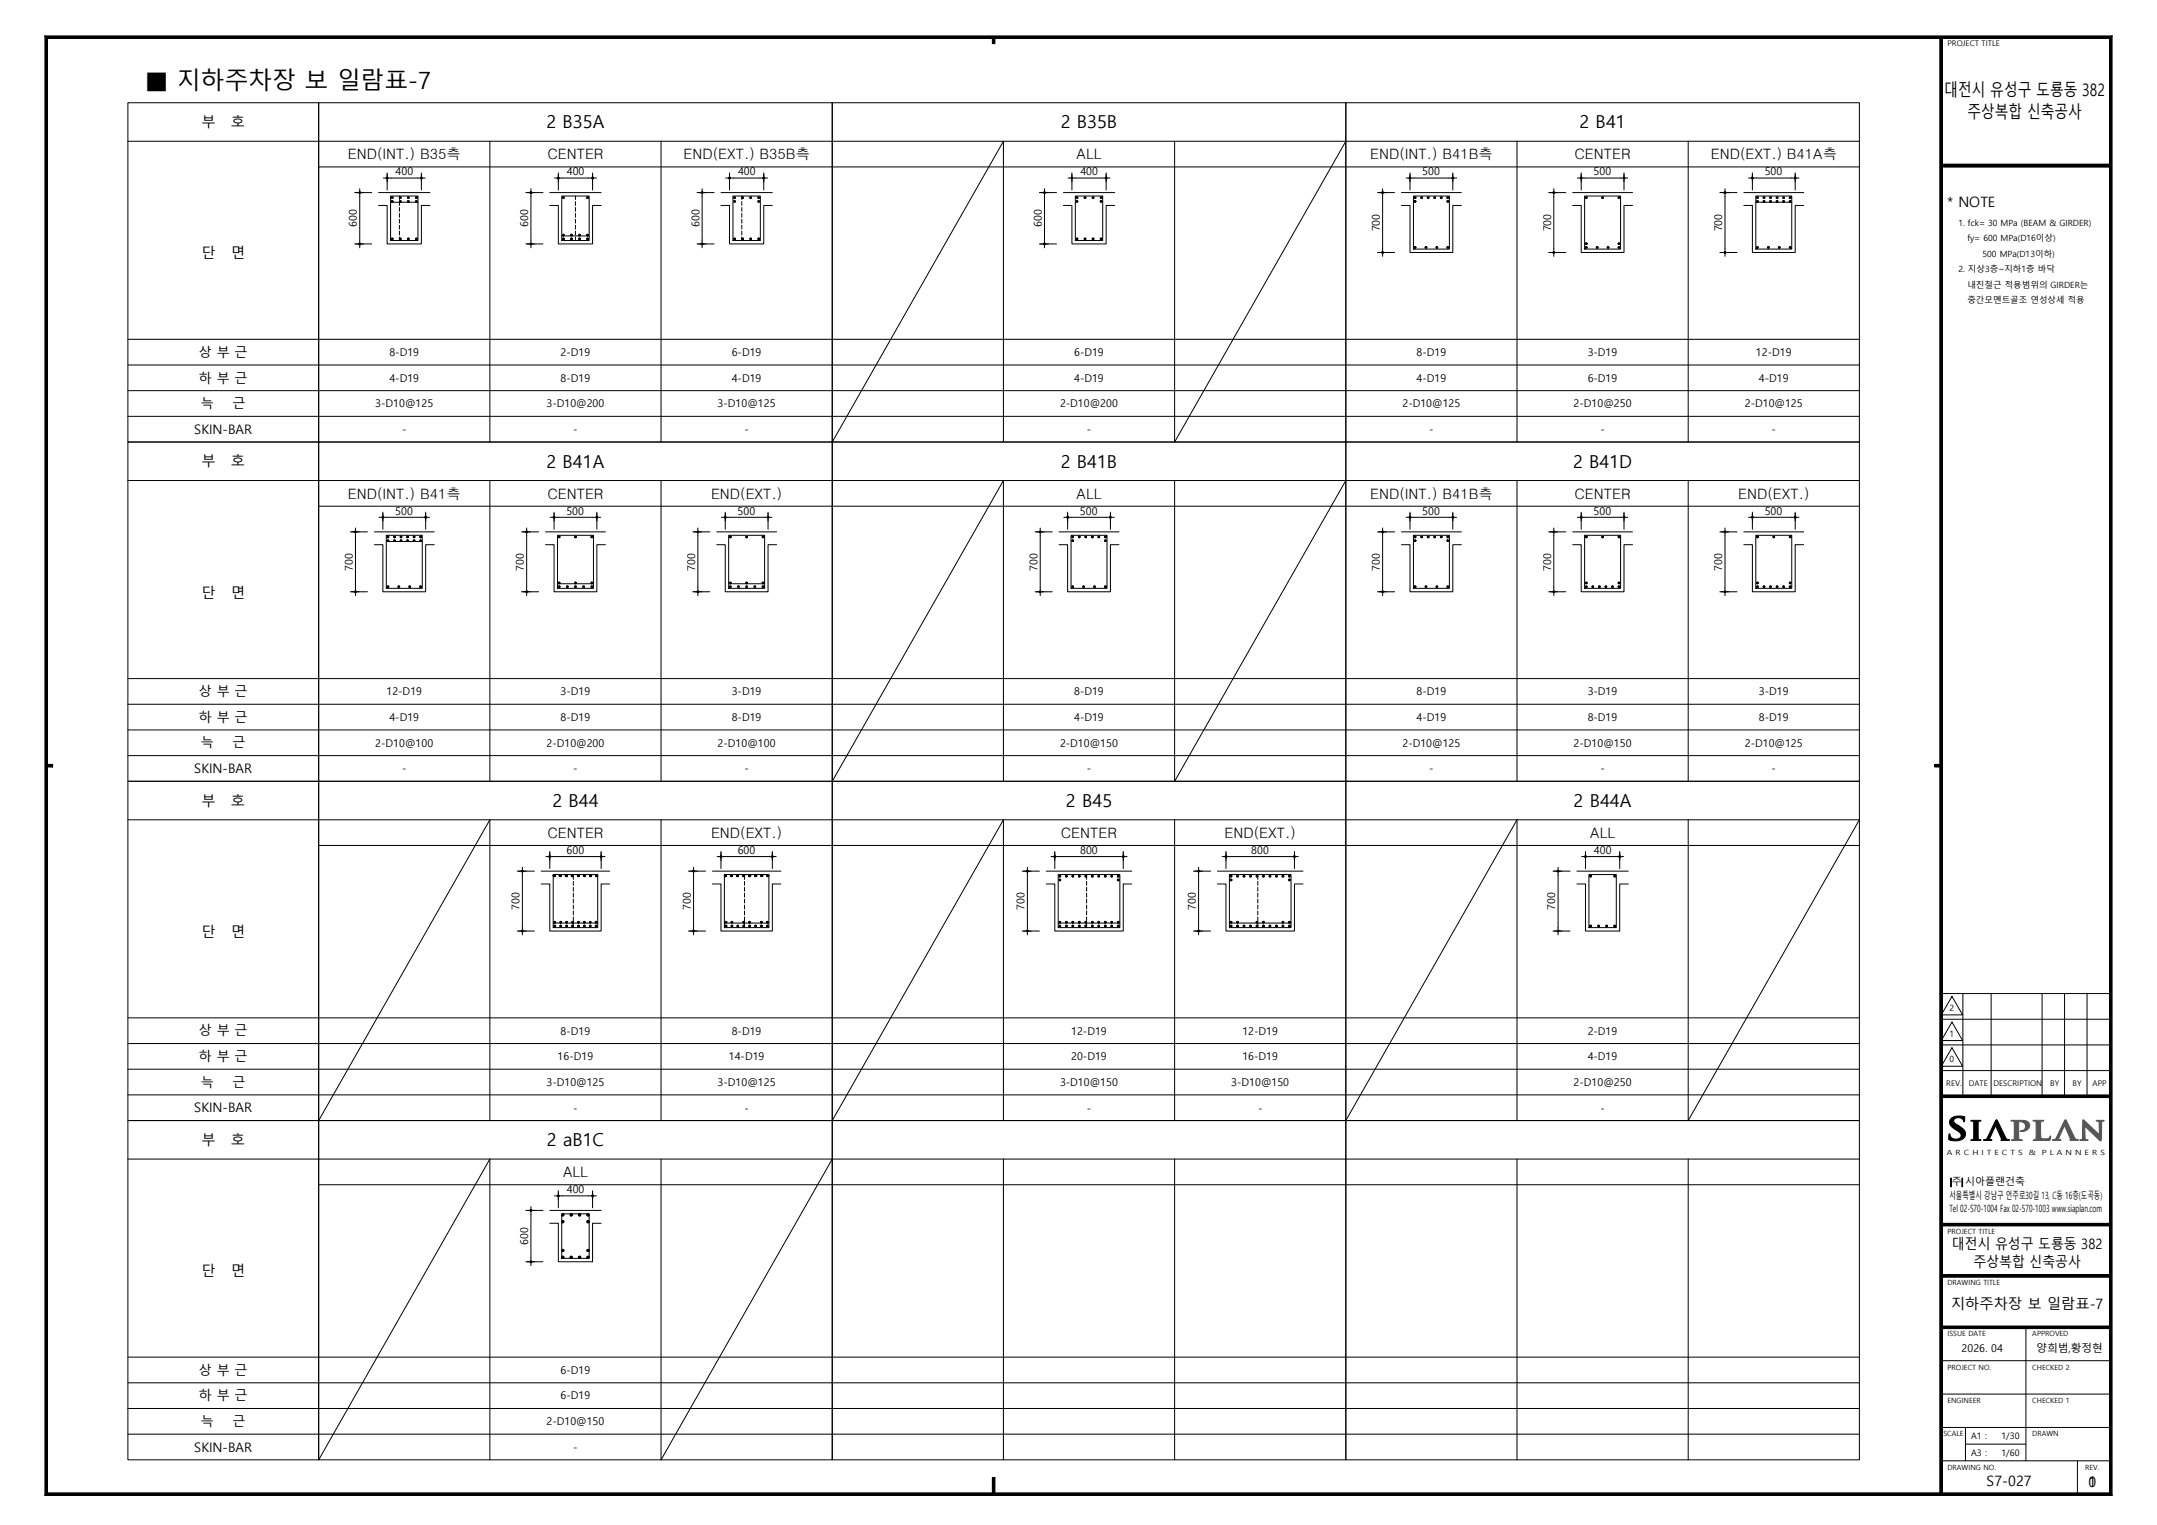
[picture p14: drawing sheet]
<svg xmlns="http://www.w3.org/2000/svg" width="420mm" height="297mm" viewBox="0 0 420 297" stroke-linecap="round" stroke-linejoin="round" font-family="sans-serif">
<defs><g id="words">
<text font-size="4.6" x="28.2" y="17.4">■ 지하주차장 보 일람표-7</text>
<g font-size="3.5">
<text x="106.4" y="25">2 B35A</text>
<text x="206.5" y="25">2 B35B</text>
<text x="307.6" y="25">2 B41</text>
<text x="106.4" y="91.1">2 B41A</text>
<text x="206.5" y="91.1">2 B41B</text>
<text x="306.3" y="91.1">2 B41D</text>
<text x="107.6" y="157.2">2 B44</text>
<text x="207.6" y="157.2">2 B45</text>
<text x="306.4" y="157.2">2 B44A</text>
<text x="106.5" y="223.2">2 aB1C</text>
</g>
<g font-size="3.3">
<text x="378.6" y="18.8">대전시 유성구 도룡동 382</text>
<text x="383.1" y="23">주상복합 신축공사</text>
</g>
<g font-size="2.8">
<text x="39.2" y="24.8">부</text>
<text x="45" y="24.8">호</text>
<text x="67.8" y="31">END(INT.) B35측</text>
<text x="106.6" y="31">CENTER</text>
<text x="133.1" y="31">END(EXT.) B35B측</text>
<text x="209.6" y="31">ALL</text>
<text x="266.8" y="31">END(INT.) B41B측</text>
<text x="306.6" y="31">CENTER</text>
<text x="333.1" y="31">END(EXT.) B41A측</text>
<text x="379.2" y="40.2">* NOTE</text>
<text x="39.2" y="50.3">단</text>
<text x="45" y="50.3">면</text>
<text x="39.2" y="90.8">부</text>
<text x="45" y="90.8">호</text>
<text x="67.8" y="97.1">END(INT.) B41측</text>
<text x="106.6" y="97.1">CENTER</text>
<text x="138.4" y="97.1">END(EXT.)</text>
<text x="209.6" y="97.1">ALL</text>
<text x="266.8" y="97.1">END(INT.) B41B측</text>
<text x="306.6" y="97.1">CENTER</text>
<text x="338.5" y="97.1">END(EXT.)</text>
<text x="39.2" y="116.4">단</text>
<text x="45" y="116.4">면</text>
<text x="39.2" y="156.9">부</text>
<text x="45" y="156.9">호</text>
<text x="106.6" y="163.2">CENTER</text>
<text x="138.4" y="163.2">END(EXT.)</text>
<text x="206.6" y="163.2">CENTER</text>
<text x="238.4" y="163.2">END(EXT.)</text>
<text x="309.6" y="163.2">ALL</text>
<text x="39.2" y="182.4">단</text>
<text x="45" y="182.4">면</text>
<text x="39.2" y="223">부</text>
<text x="45" y="223">호</text>
<text x="109.6" y="229.2">ALL</text>
<text x="380.1" y="243.3">대전시 유성구 도룡동 382</text>
<text x="39.2" y="248.5">단</text>
<text x="45" y="248.5">면</text>
<text x="384.3" y="246.8">주상복합 신축공사</text>
<text x="379.9" y="254.8">지하주차장 보 일람표-7</text>
<text x="386.8" y="289.5">S7-027</text>
<text x="406.7" y="289.6">1</text>
<text x="406.7" y="289.6">0</text>
</g>
<g font-size="2.6">
<text x="38.7" y="69.5">상 부 근</text>
<text x="38.7" y="74.5">하 부 근</text>
<text x="39.1" y="79.5">늑</text>
<text x="45.3" y="79.5">근</text>
<text x="37.8" y="84.5">SKIN-BAR</text>
<text x="38.7" y="135.6">상 부 근</text>
<text x="38.7" y="140.6">하 부 근</text>
<text x="39.1" y="145.6">늑</text>
<text x="45.3" y="145.6">근</text>
<text x="37.8" y="150.6">SKIN-BAR</text>
<text x="38.7" y="201.6">상 부 근</text>
<text x="38.7" y="206.7">하 부 근</text>
<text x="39.1" y="211.7">늑</text>
<text x="45.3" y="211.7">근</text>
<text x="37.8" y="216.6">SKIN-BAR</text>
<text x="38.7" y="267.7">상 부 근</text>
<text x="38.7" y="272.7">하 부 근</text>
<text x="39.1" y="277.7">늑</text>
<text x="45.3" y="277.7">근</text>
<text x="37.8" y="282.7">SKIN-BAR</text>
</g>
<g font-size="2.1">
<text x="77" y="34.1">400</text>
<text x="110.4" y="34.1">400</text>
<text x="143.7" y="34.1">400</text>
<text x="210.4" y="34.1">400</text>
<text x="276.9" y="34.1">500</text>
<text x="310.3" y="34.1">500</text>
<text x="343.6" y="34.1">500</text>
<text x="69.5" y="44.2" transform="rotate(-90 69.5 44.2)">600</text>
<text x="102.8" y="44.2" transform="rotate(-90 102.8 44.2)">600</text>
<text x="136.2" y="44.2" transform="rotate(-90 136.2 44.2)">600</text>
<text x="202.8" y="44.2" transform="rotate(-90 202.8 44.2)">600</text>
<text x="268.7" y="45.1" transform="rotate(-90 268.7 45.1)">700</text>
<text x="302" y="45.1" transform="rotate(-90 302 45.1)">700</text>
<text x="335.3" y="45.1" transform="rotate(-90 335.3 45.1)">700</text>
<text x="75.8" y="69.3">8-D19</text>
<text x="109.1" y="69.3">2-D19</text>
<text x="142.5" y="69.3">6-D19</text>
<text x="209.1" y="69.3">6-D19</text>
<text x="275.8" y="69.3">8-D19</text>
<text x="309.1" y="69.3">3-D19</text>
<text x="341.9" y="69.3">12-D19</text>
<text x="75.8" y="74.3">4-D19</text>
<text x="109.1" y="74.3">8-D19</text>
<text x="142.5" y="74.3">4-D19</text>
<text x="209.1" y="74.3">4-D19</text>
<text x="275.8" y="74.3">4-D19</text>
<text x="309.1" y="74.3">6-D19</text>
<text x="342.5" y="74.3">4-D19</text>
<text x="73.1" y="79.3">3-D10@125</text>
<text x="106.4" y="79.3">3-D10@200</text>
<text x="139.7" y="79.3">3-D10@125</text>
<text x="206.4" y="79.3">2-D10@200</text>
<text x="273.1" y="79.3">2-D10@125</text>
<text x="306.4" y="79.3">2-D10@250</text>
<text x="339.7" y="79.3">2-D10@125</text>
<text x="78.3" y="84.3">-</text>
<text x="111.6" y="84.3">-</text>
<text x="145" y="84.3">-</text>
<text x="211.6" y="84.3">-</text>
<text x="278.3" y="84.3">-</text>
<text x="311.6" y="84.3">-</text>
<text x="345" y="84.3">-</text>
<text x="76.9" y="100.2">500</text>
<text x="110.3" y="100.2">500</text>
<text x="143.6" y="100.2">500</text>
<text x="210.3" y="100.2">500</text>
<text x="276.9" y="100.2">500</text>
<text x="310.3" y="100.2">500</text>
<text x="343.6" y="100.2">500</text>
<text x="68.7" y="111.1" transform="rotate(-90 68.7 111.1)">700</text>
<text x="102" y="111.1" transform="rotate(-90 102 111.1)">700</text>
<text x="135.3" y="111.1" transform="rotate(-90 135.3 111.1)">700</text>
<text x="202" y="111.1" transform="rotate(-90 202 111.1)">700</text>
<text x="268.7" y="111.1" transform="rotate(-90 268.7 111.1)">700</text>
<text x="302" y="111.1" transform="rotate(-90 302 111.1)">700</text>
<text x="335.3" y="111.1" transform="rotate(-90 335.3 111.1)">700</text>
<text x="75.2" y="135.4">12-D19</text>
<text x="109.1" y="135.4">3-D19</text>
<text x="142.5" y="135.4">3-D19</text>
<text x="209.1" y="135.4">8-D19</text>
<text x="275.8" y="135.4">8-D19</text>
<text x="309.1" y="135.4">3-D19</text>
<text x="342.5" y="135.4">3-D19</text>
<text x="75.8" y="140.4">4-D19</text>
<text x="109.1" y="140.4">8-D19</text>
<text x="142.5" y="140.4">8-D19</text>
<text x="209.1" y="140.4">4-D19</text>
<text x="275.8" y="140.4">4-D19</text>
<text x="309.1" y="140.4">8-D19</text>
<text x="342.5" y="140.4">8-D19</text>
<text x="73.1" y="145.4">2-D10@100</text>
<text x="106.4" y="145.4">2-D10@200</text>
<text x="139.7" y="145.4">2-D10@100</text>
<text x="206.4" y="145.4">2-D10@150</text>
<text x="273.1" y="145.4">2-D10@125</text>
<text x="306.4" y="145.4">2-D10@150</text>
<text x="339.7" y="145.4">2-D10@125</text>
<text x="78.3" y="150.4">-</text>
<text x="111.6" y="150.4">-</text>
<text x="145" y="150.4">-</text>
<text x="211.6" y="150.4">-</text>
<text x="278.3" y="150.4">-</text>
<text x="311.6" y="150.4">-</text>
<text x="345" y="150.4">-</text>
<text x="110.3" y="166.3">600</text>
<text x="143.6" y="166.3">600</text>
<text x="210.3" y="166.3">800</text>
<text x="243.6" y="166.3">800</text>
<text x="310.4" y="166.3">400</text>
<text x="101.2" y="177.2" transform="rotate(-90 101.2 177.2)">700</text>
<text x="134.5" y="177.2" transform="rotate(-90 134.5 177.2)">700</text>
<text x="199.5" y="177.2" transform="rotate(-90 199.5 177.2)">700</text>
<text x="232.8" y="177.2" transform="rotate(-90 232.8 177.2)">700</text>
<text x="302.8" y="177.2" transform="rotate(-90 302.8 177.2)">700</text>
<text x="109.1" y="201.5">8-D19</text>
<text x="142.5" y="201.5">8-D19</text>
<text x="208.6" y="201.5">12-D19</text>
<text x="241.9" y="201.5">12-D19</text>
<text x="309.1" y="201.5">2-D19</text>
<text x="108.6" y="206.5">16-D19</text>
<text x="141.9" y="206.5">14-D19</text>
<text x="208.6" y="206.5">20-D19</text>
<text x="241.9" y="206.5">16-D19</text>
<text x="309.1" y="206.5">4-D19</text>
<text x="106.4" y="211.5">3-D10@125</text>
<text x="139.7" y="211.5">3-D10@125</text>
<text x="206.4" y="211.5">3-D10@150</text>
<text x="239.7" y="211.5">3-D10@150</text>
<text x="306.4" y="211.5">2-D10@250</text>
<text x="111.6" y="216.5">-</text>
<text x="145" y="216.5">-</text>
<text x="211.6" y="216.5">-</text>
<text x="245" y="216.5">-</text>
<text x="311.6" y="216.5">-</text>
<text x="110.4" y="232.4">400</text>
<text x="102.8" y="242.5" transform="rotate(-90 102.8 242.5)">600</text>
<text x="381.9" y="263.4">2026. 04</text>
<text x="396.5" y="263.3">양희범,황정현</text>
<text x="109.1" y="267.6">6-D19</text>
<text x="109.1" y="272.6">6-D19</text>
<text x="106.4" y="277.6">2-D10@150</text>
<text x="111.6" y="282.6">-</text>
</g>
<g font-size="1.9">
<text x="379.6" y="233.5">서울특별시 강남구 언주로30길 13, C동 16층(도곡동)</text>
<text x="380" y="230.8">주 시아플랜건축</text>
<text x="379.6" y="236">Tel 02-570-1004 Fax 02-570-1003 www.siaplan.com</text>
</g>
<g font-size="1.7">
<text x="381.3" y="44">1. fck= 30 MPa (BEAM &amp; GIRDER)</text>
<text x="383.1" y="47">fy= 600 MPa(D16이상)</text>
<text x="381.3" y="53">2. 지상3층~지하1층 바닥</text>
<text x="386" y="50">500 MPa(D13이하)</text>
<text x="383.1" y="56">내진철근 적용범위의 GIRDER는</text>
<text x="383.1" y="59">중간모멘트골조 연성상세 적용</text>
<text x="379.6" y="196.9">2</text>
<text x="379.6" y="201.9">1</text>
<text x="379.6" y="206.9">0</text>
<text x="383.8" y="280.3">A1 :</text>
<text x="389.7" y="280.3">1/30</text>
<text x="383.8" y="283.5">A3 :</text>
<text x="389.7" y="283.5">1/60</text>
</g>
<g font-size="1.5">
<text x="379.2" y="9">PROJECT TITLE</text>
<text x="379" y="211.5">REV.</text>
<text x="383.3" y="211.6">DATE</text>
<text x="388.2" y="211.6">DESCRIPTION</text>
<text x="399.2" y="211.6">BY</text>
<text x="403.6" y="211.6">BY</text>
<text x="407.4" y="211.6">APP</text>
</g>
<g font-size="1.4">
<text x="379.1" y="225">A R C H I T E C T S</text>
<text x="395" y="225">&amp;</text>
<text x="397.6" y="225">P L A N N E R S</text>
<text x="379.2" y="240.3">PROJECT TITLE</text>
<text x="379.2" y="250.3">DRAWING TITLE</text>
<text x="379.2" y="260.2">ISSUE DATE</text>
<text x="395.7" y="260.2">APPROVED</text>
<text x="379.2" y="266.7">PROJECT NO.</text>
<text x="395.7" y="266.7">CHECKED 2</text>
<text x="379.2" y="273.3">ENGINEER</text>
<text x="395.7" y="273.3">CHECKED 1</text>
<text x="378.4" y="279.8">SCALE</text>
<text x="395.7" y="279.8">DRAWN</text>
<text x="379.2" y="286.3">DRAWING NO.</text>
<text x="406" y="286.3">REV.</text>
</g>
</g></defs>
<g fill="none" stroke="#000" stroke-width=".19">
<circle cx="76.4" cy="39.2" r=".16"/>
<circle cx="76.4" cy="38.5" r=".16"/>
<circle cx="77.9" cy="39.2" r=".16"/>
<circle cx="77.9" cy="38.5" r=".16"/>
<circle cx="79.5" cy="39.2" r=".16"/>
<circle cx="79.5" cy="38.5" r=".16"/>
<circle cx="81.1" cy="39.2" r=".16"/>
<circle cx="81.1" cy="38.5" r=".16"/>
<circle cx="109.7" cy="38.5" r=".16"/>
<circle cx="114.4" cy="38.5" r=".16"/>
<circle cx="143" cy="39.2" r=".16"/>
<circle cx="143" cy="38.5" r=".16"/>
<circle cx="144.6" cy="38.5" r=".16"/>
<circle cx="146.2" cy="38.5" r=".16"/>
<circle cx="147.7" cy="39.2" r=".16"/>
<circle cx="147.7" cy="38.5" r=".16"/>
<circle cx="209.7" cy="39.2" r=".16"/>
<circle cx="209.7" cy="38.5" r=".16"/>
<circle cx="211.3" cy="38.5" r=".16"/>
<circle cx="212.8" cy="38.5" r=".16"/>
<circle cx="214.4" cy="39.2" r=".16"/>
<circle cx="214.4" cy="38.5" r=".16"/>
<circle cx="275.5" cy="39.2" r=".16"/>
<circle cx="275.5" cy="38.5" r=".16"/>
<circle cx="276.8" cy="38.5" r=".16"/>
<circle cx="278.1" cy="38.5" r=".16"/>
<circle cx="279.4" cy="38.5" r=".16"/>
<circle cx="280.6" cy="38.5" r=".16"/>
<circle cx="281.9" cy="39.2" r=".16"/>
<circle cx="281.9" cy="38.5" r=".16"/>
<circle cx="308.9" cy="38.5" r=".16"/>
<circle cx="312.1" cy="38.5" r=".16"/>
<circle cx="315.2" cy="38.5" r=".16"/>
<circle cx="342.2" cy="39.2" r=".16"/>
<circle cx="342.2" cy="38.5" r=".16"/>
<circle cx="343.5" cy="39.2" r=".16"/>
<circle cx="343.5" cy="38.5" r=".16"/>
<circle cx="344.7" cy="39.2" r=".16"/>
<circle cx="344.7" cy="38.5" r=".16"/>
<circle cx="346" cy="39.2" r=".16"/>
<circle cx="346" cy="38.5" r=".16"/>
<circle cx="347.3" cy="39.2" r=".16"/>
<circle cx="347.3" cy="38.5" r=".16"/>
<circle cx="348.6" cy="39.2" r=".16"/>
<circle cx="348.6" cy="38.5" r=".16"/>
<circle cx="76.4" cy="46.5" r=".16"/>
<circle cx="77.9" cy="46.5" r=".16"/>
<circle cx="79.5" cy="46.5" r=".16"/>
<circle cx="81.1" cy="46.5" r=".16"/>
<circle cx="109.7" cy="46.5" r=".16"/>
<circle cx="109.7" cy="45.8" r=".16"/>
<circle cx="111.3" cy="46.5" r=".16"/>
<circle cx="111.3" cy="45.8" r=".16"/>
<circle cx="112.8" cy="46.5" r=".16"/>
<circle cx="112.8" cy="45.8" r=".16"/>
<circle cx="114.4" cy="46.5" r=".16"/>
<circle cx="114.4" cy="45.8" r=".16"/>
<circle cx="143" cy="46.5" r=".16"/>
<circle cx="144.6" cy="46.5" r=".16"/>
<circle cx="146.2" cy="46.5" r=".16"/>
<circle cx="147.7" cy="46.5" r=".16"/>
<circle cx="209.7" cy="46.5" r=".16"/>
<circle cx="211.3" cy="46.5" r=".16"/>
<circle cx="212.8" cy="46.5" r=".16"/>
<circle cx="214.4" cy="46.5" r=".16"/>
<circle cx="275.5" cy="48.2" r=".16"/>
<circle cx="277.7" cy="48.2" r=".16"/>
<circle cx="279.8" cy="48.2" r=".16"/>
<circle cx="281.9" cy="48.2" r=".16"/>
<circle cx="308.9" cy="47.5" r=".16"/>
<circle cx="308.9" cy="48.2" r=".16"/>
<circle cx="311" cy="48.2" r=".16"/>
<circle cx="313.1" cy="48.2" r=".16"/>
<circle cx="315.2" cy="47.5" r=".16"/>
<circle cx="315.2" cy="48.2" r=".16"/>
<circle cx="342.2" cy="48.2" r=".16"/>
<circle cx="344.3" cy="48.2" r=".16"/>
<circle cx="346.4" cy="48.2" r=".16"/>
<circle cx="348.6" cy="48.2" r=".16"/>
<circle cx="75.5" cy="104.6" r=".16"/>
<circle cx="75.5" cy="114.3" r=".16"/>
<circle cx="75.5" cy="105.3" r=".16"/>
<circle cx="76.8" cy="104.6" r=".16"/>
<circle cx="76.8" cy="105.3" r=".16"/>
<circle cx="77.7" cy="114.3" r=".16"/>
<circle cx="78.1" cy="104.6" r=".16"/>
<circle cx="78.1" cy="105.3" r=".16"/>
<circle cx="79.4" cy="104.6" r=".16"/>
<circle cx="79.4" cy="105.3" r=".16"/>
<circle cx="79.8" cy="114.3" r=".16"/>
<circle cx="80.6" cy="104.6" r=".16"/>
<circle cx="80.6" cy="105.3" r=".16"/>
<circle cx="81.9" cy="104.6" r=".16"/>
<circle cx="81.9" cy="114.3" r=".16"/>
<circle cx="81.9" cy="105.3" r=".16"/>
<circle cx="108.9" cy="104.6" r=".16"/>
<circle cx="108.9" cy="113.5" r=".16"/>
<circle cx="108.9" cy="114.3" r=".16"/>
<circle cx="110.5" cy="114.3" r=".16"/>
<circle cx="112" cy="104.6" r=".16"/>
<circle cx="112" cy="113.5" r=".16"/>
<circle cx="112.1" cy="114.3" r=".16"/>
<circle cx="113.6" cy="114.3" r=".16"/>
<circle cx="115.2" cy="113.5" r=".16"/>
<circle cx="115.2" cy="104.6" r=".16"/>
<circle cx="115.2" cy="114.3" r=".16"/>
<circle cx="142.2" cy="104.6" r=".16"/>
<circle cx="142.2" cy="113.5" r=".16"/>
<circle cx="142.2" cy="114.3" r=".16"/>
<circle cx="143.8" cy="114.3" r=".16"/>
<circle cx="145.4" cy="104.6" r=".16"/>
<circle cx="145.4" cy="113.5" r=".16"/>
<circle cx="145.4" cy="114.3" r=".16"/>
<circle cx="147" cy="114.3" r=".16"/>
<circle cx="148.6" cy="113.5" r=".16"/>
<circle cx="148.6" cy="104.6" r=".16"/>
<circle cx="148.6" cy="114.3" r=".16"/>
<circle cx="208.9" cy="104.6" r=".16"/>
<circle cx="208.9" cy="114.3" r=".16"/>
<circle cx="208.9" cy="105.3" r=".16"/>
<circle cx="210.1" cy="104.6" r=".16"/>
<circle cx="211" cy="114.3" r=".16"/>
<circle cx="211.4" cy="104.6" r=".16"/>
<circle cx="212.7" cy="104.6" r=".16"/>
<circle cx="213.1" cy="114.3" r=".16"/>
<circle cx="214" cy="104.6" r=".16"/>
<circle cx="215.2" cy="104.6" r=".16"/>
<circle cx="215.2" cy="114.3" r=".16"/>
<circle cx="215.2" cy="105.3" r=".16"/>
<circle cx="275.5" cy="104.6" r=".16"/>
<circle cx="275.5" cy="114.3" r=".16"/>
<circle cx="275.5" cy="105.3" r=".16"/>
<circle cx="276.8" cy="104.6" r=".16"/>
<circle cx="277.7" cy="114.3" r=".16"/>
<circle cx="278.1" cy="104.6" r=".16"/>
<circle cx="279.4" cy="104.6" r=".16"/>
<circle cx="279.8" cy="114.3" r=".16"/>
<circle cx="280.6" cy="104.6" r=".16"/>
<circle cx="281.9" cy="104.6" r=".16"/>
<circle cx="281.9" cy="114.3" r=".16"/>
<circle cx="281.9" cy="105.3" r=".16"/>
<circle cx="308.9" cy="104.6" r=".16"/>
<circle cx="308.9" cy="113.5" r=".16"/>
<circle cx="308.9" cy="114.3" r=".16"/>
<circle cx="310.1" cy="114.3" r=".16"/>
<circle cx="311.4" cy="114.3" r=".16"/>
<circle cx="312" cy="104.6" r=".16"/>
<circle cx="312.7" cy="114.3" r=".16"/>
<circle cx="314" cy="114.3" r=".16"/>
<circle cx="315.2" cy="104.6" r=".16"/>
<circle cx="315.2" cy="113.5" r=".16"/>
<circle cx="315.2" cy="114.3" r=".16"/>
<circle cx="342.2" cy="104.6" r=".16"/>
<circle cx="342.2" cy="113.5" r=".16"/>
<circle cx="342.2" cy="114.3" r=".16"/>
<circle cx="343.5" cy="114.3" r=".16"/>
<circle cx="344.7" cy="114.3" r=".16"/>
<circle cx="345.4" cy="104.6" r=".16"/>
<circle cx="346" cy="114.3" r=".16"/>
<circle cx="347.3" cy="114.3" r=".16"/>
<circle cx="348.6" cy="104.6" r=".16"/>
<circle cx="348.6" cy="113.5" r=".16"/>
<circle cx="348.6" cy="114.3" r=".16"/>
<circle cx="108" cy="179.6" r=".16"/>
<circle cx="109.2" cy="179.6" r=".16"/>
<circle cx="110.3" cy="179.6" r=".16"/>
<circle cx="111.5" cy="179.6" r=".16"/>
<circle cx="112.6" cy="179.6" r=".16"/>
<circle cx="113.8" cy="179.6" r=".16"/>
<circle cx="114.9" cy="179.6" r=".16"/>
<circle cx="116.1" cy="179.6" r=".16"/>
<circle cx="141.4" cy="179.6" r=".16"/>
<circle cx="142.5" cy="179.6" r=".16"/>
<circle cx="144.8" cy="179.6" r=".16"/>
<circle cx="146" cy="179.6" r=".16"/>
<circle cx="148.3" cy="179.6" r=".16"/>
<circle cx="149.4" cy="179.6" r=".16"/>
<circle cx="309.7" cy="170.6" r=".16"/>
<circle cx="314.4" cy="170.6" r=".16"/>
<circle cx="108" cy="180.3" r=".16"/>
<circle cx="109.2" cy="180.3" r=".16"/>
<circle cx="110.3" cy="180.3" r=".16"/>
<circle cx="111.5" cy="180.3" r=".16"/>
<circle cx="112.6" cy="180.3" r=".16"/>
<circle cx="113.8" cy="180.3" r=".16"/>
<circle cx="114.9" cy="180.3" r=".16"/>
<circle cx="116.1" cy="180.3" r=".16"/>
<circle cx="141.4" cy="180.3" r=".16"/>
<circle cx="142.5" cy="180.3" r=".16"/>
<circle cx="143.7" cy="180.3" r=".16"/>
<circle cx="144.8" cy="180.3" r=".16"/>
<circle cx="146" cy="180.3" r=".16"/>
<circle cx="147.1" cy="180.3" r=".16"/>
<circle cx="148.3" cy="180.3" r=".16"/>
<circle cx="149.4" cy="180.3" r=".16"/>
<circle cx="309.7" cy="180.3" r=".16"/>
<circle cx="311.3" cy="180.3" r=".16"/>
<circle cx="312.8" cy="180.3" r=".16"/>
<circle cx="314.4" cy="180.3" r=".16"/>
</g>
<g fill="#000">
<circle cx="76.4" cy="39.2" r=".16"/>
<circle cx="76.4" cy="38.5" r=".16"/>
<circle cx="77.9" cy="39.2" r=".16"/>
<circle cx="77.9" cy="38.5" r=".16"/>
<circle cx="79.5" cy="39.2" r=".16"/>
<circle cx="79.5" cy="38.5" r=".16"/>
<circle cx="81.1" cy="39.2" r=".16"/>
<circle cx="81.1" cy="38.5" r=".16"/>
<circle cx="109.7" cy="38.5" r=".16"/>
<circle cx="114.4" cy="38.5" r=".16"/>
<circle cx="143" cy="39.2" r=".16"/>
<circle cx="143" cy="38.5" r=".16"/>
<circle cx="144.6" cy="38.5" r=".16"/>
<circle cx="146.2" cy="38.5" r=".16"/>
<circle cx="147.7" cy="39.2" r=".16"/>
<circle cx="147.7" cy="38.5" r=".16"/>
<circle cx="209.7" cy="39.2" r=".16"/>
<circle cx="209.7" cy="38.5" r=".16"/>
<circle cx="211.3" cy="38.5" r=".16"/>
<circle cx="212.8" cy="38.5" r=".16"/>
<circle cx="214.4" cy="39.2" r=".16"/>
<circle cx="214.4" cy="38.5" r=".16"/>
<circle cx="275.5" cy="39.2" r=".16"/>
<circle cx="275.5" cy="38.5" r=".16"/>
<circle cx="276.8" cy="38.5" r=".16"/>
<circle cx="278.1" cy="38.5" r=".16"/>
<circle cx="279.4" cy="38.5" r=".16"/>
<circle cx="280.6" cy="38.5" r=".16"/>
<circle cx="281.9" cy="39.2" r=".16"/>
<circle cx="281.9" cy="38.5" r=".16"/>
<circle cx="308.9" cy="38.5" r=".16"/>
<circle cx="312.1" cy="38.5" r=".16"/>
<circle cx="315.2" cy="38.5" r=".16"/>
<circle cx="342.2" cy="39.2" r=".16"/>
<circle cx="342.2" cy="38.5" r=".16"/>
<circle cx="343.5" cy="39.2" r=".16"/>
<circle cx="343.5" cy="38.5" r=".16"/>
<circle cx="344.7" cy="39.2" r=".16"/>
<circle cx="344.7" cy="38.5" r=".16"/>
<circle cx="346" cy="39.2" r=".16"/>
<circle cx="346" cy="38.5" r=".16"/>
<circle cx="347.3" cy="39.2" r=".16"/>
<circle cx="347.3" cy="38.5" r=".16"/>
<circle cx="348.6" cy="39.2" r=".16"/>
<circle cx="348.6" cy="38.5" r=".16"/>
<circle cx="76.4" cy="46.5" r=".16"/>
<circle cx="77.9" cy="46.5" r=".16"/>
<circle cx="79.5" cy="46.5" r=".16"/>
<circle cx="81.1" cy="46.5" r=".16"/>
<circle cx="109.7" cy="46.5" r=".16"/>
<circle cx="109.7" cy="45.8" r=".16"/>
<circle cx="111.3" cy="46.5" r=".16"/>
<circle cx="111.3" cy="45.8" r=".16"/>
<circle cx="112.8" cy="46.5" r=".16"/>
<circle cx="112.8" cy="45.8" r=".16"/>
<circle cx="114.4" cy="46.5" r=".16"/>
<circle cx="114.4" cy="45.8" r=".16"/>
<circle cx="143" cy="46.5" r=".16"/>
<circle cx="144.6" cy="46.5" r=".16"/>
<circle cx="146.2" cy="46.5" r=".16"/>
<circle cx="147.7" cy="46.5" r=".16"/>
<circle cx="209.7" cy="46.5" r=".16"/>
<circle cx="211.3" cy="46.5" r=".16"/>
<circle cx="212.8" cy="46.5" r=".16"/>
<circle cx="214.4" cy="46.5" r=".16"/>
<circle cx="275.5" cy="48.2" r=".16"/>
<circle cx="277.7" cy="48.2" r=".16"/>
<circle cx="279.8" cy="48.2" r=".16"/>
<circle cx="281.9" cy="48.2" r=".16"/>
<circle cx="308.9" cy="47.5" r=".16"/>
<circle cx="308.9" cy="48.2" r=".16"/>
<circle cx="311" cy="48.2" r=".16"/>
<circle cx="313.1" cy="48.2" r=".16"/>
<circle cx="315.2" cy="47.5" r=".16"/>
<circle cx="315.2" cy="48.2" r=".16"/>
<circle cx="342.2" cy="48.2" r=".16"/>
<circle cx="344.3" cy="48.2" r=".16"/>
<circle cx="346.4" cy="48.2" r=".16"/>
<circle cx="348.6" cy="48.2" r=".16"/>
<circle cx="75.5" cy="104.6" r=".16"/>
<circle cx="75.5" cy="114.3" r=".16"/>
<circle cx="75.5" cy="105.3" r=".16"/>
<circle cx="76.8" cy="104.6" r=".16"/>
<circle cx="76.8" cy="105.3" r=".16"/>
<circle cx="77.7" cy="114.3" r=".16"/>
<circle cx="78.1" cy="104.6" r=".16"/>
<circle cx="78.1" cy="105.3" r=".16"/>
<circle cx="79.4" cy="104.6" r=".16"/>
<circle cx="79.4" cy="105.3" r=".16"/>
<circle cx="79.8" cy="114.3" r=".16"/>
<circle cx="80.6" cy="104.6" r=".16"/>
<circle cx="80.6" cy="105.3" r=".16"/>
<circle cx="81.9" cy="104.6" r=".16"/>
<circle cx="81.9" cy="114.3" r=".16"/>
<circle cx="81.9" cy="105.3" r=".16"/>
<circle cx="108.9" cy="104.6" r=".16"/>
<circle cx="108.9" cy="113.5" r=".16"/>
<circle cx="108.9" cy="114.3" r=".16"/>
<circle cx="110.5" cy="114.3" r=".16"/>
<circle cx="112" cy="104.6" r=".16"/>
<circle cx="112" cy="113.5" r=".16"/>
<circle cx="112.1" cy="114.3" r=".16"/>
<circle cx="113.6" cy="114.3" r=".16"/>
<circle cx="115.2" cy="113.5" r=".16"/>
<circle cx="115.2" cy="104.6" r=".16"/>
<circle cx="115.2" cy="114.3" r=".16"/>
<circle cx="142.2" cy="104.6" r=".16"/>
<circle cx="142.2" cy="113.5" r=".16"/>
<circle cx="142.2" cy="114.3" r=".16"/>
<circle cx="143.8" cy="114.3" r=".16"/>
<circle cx="145.4" cy="104.6" r=".16"/>
<circle cx="145.4" cy="113.5" r=".16"/>
<circle cx="145.4" cy="114.3" r=".16"/>
<circle cx="147" cy="114.3" r=".16"/>
<circle cx="148.6" cy="113.5" r=".16"/>
<circle cx="148.6" cy="104.6" r=".16"/>
<circle cx="148.6" cy="114.3" r=".16"/>
<circle cx="208.9" cy="104.6" r=".16"/>
<circle cx="208.9" cy="114.3" r=".16"/>
<circle cx="208.9" cy="105.3" r=".16"/>
<circle cx="210.1" cy="104.6" r=".16"/>
<circle cx="211" cy="114.3" r=".16"/>
<circle cx="211.4" cy="104.6" r=".16"/>
<circle cx="212.7" cy="104.6" r=".16"/>
<circle cx="213.1" cy="114.3" r=".16"/>
<circle cx="214" cy="104.6" r=".16"/>
<circle cx="215.2" cy="104.6" r=".16"/>
<circle cx="215.2" cy="114.3" r=".16"/>
<circle cx="215.2" cy="105.3" r=".16"/>
<circle cx="275.5" cy="104.6" r=".16"/>
<circle cx="275.5" cy="114.3" r=".16"/>
<circle cx="275.5" cy="105.3" r=".16"/>
<circle cx="276.8" cy="104.6" r=".16"/>
<circle cx="277.7" cy="114.3" r=".16"/>
<circle cx="278.1" cy="104.6" r=".16"/>
<circle cx="279.4" cy="104.6" r=".16"/>
<circle cx="279.8" cy="114.3" r=".16"/>
<circle cx="280.6" cy="104.6" r=".16"/>
<circle cx="281.9" cy="104.6" r=".16"/>
<circle cx="281.9" cy="114.3" r=".16"/>
<circle cx="281.9" cy="105.3" r=".16"/>
<circle cx="308.9" cy="104.6" r=".16"/>
<circle cx="308.9" cy="113.5" r=".16"/>
<circle cx="308.9" cy="114.3" r=".16"/>
<circle cx="310.1" cy="114.3" r=".16"/>
<circle cx="311.4" cy="114.3" r=".16"/>
<circle cx="312" cy="104.6" r=".16"/>
<circle cx="312.7" cy="114.3" r=".16"/>
<circle cx="314" cy="114.3" r=".16"/>
<circle cx="315.2" cy="104.6" r=".16"/>
<circle cx="315.2" cy="113.5" r=".16"/>
<circle cx="315.2" cy="114.3" r=".16"/>
<circle cx="342.2" cy="104.6" r=".16"/>
<circle cx="342.2" cy="113.5" r=".16"/>
<circle cx="342.2" cy="114.3" r=".16"/>
<circle cx="343.5" cy="114.3" r=".16"/>
<circle cx="344.7" cy="114.3" r=".16"/>
<circle cx="345.4" cy="104.6" r=".16"/>
<circle cx="346" cy="114.3" r=".16"/>
<circle cx="347.3" cy="114.3" r=".16"/>
<circle cx="348.6" cy="104.6" r=".16"/>
<circle cx="348.6" cy="113.5" r=".16"/>
<circle cx="348.6" cy="114.3" r=".16"/>
<circle cx="108" cy="179.6" r=".16"/>
<circle cx="109.2" cy="179.6" r=".16"/>
<circle cx="110.3" cy="179.6" r=".16"/>
<circle cx="111.5" cy="179.6" r=".16"/>
<circle cx="112.6" cy="179.6" r=".16"/>
<circle cx="113.8" cy="179.6" r=".16"/>
<circle cx="114.9" cy="179.6" r=".16"/>
<circle cx="116.1" cy="179.6" r=".16"/>
<circle cx="141.4" cy="179.6" r=".16"/>
<circle cx="142.5" cy="179.6" r=".16"/>
<circle cx="144.8" cy="179.6" r=".16"/>
<circle cx="146" cy="179.6" r=".16"/>
<circle cx="148.3" cy="179.6" r=".16"/>
<circle cx="149.4" cy="179.6" r=".16"/>
<circle cx="309.7" cy="170.6" r=".16"/>
<circle cx="314.4" cy="170.6" r=".16"/>
<circle cx="108" cy="180.3" r=".16"/>
<circle cx="109.2" cy="180.3" r=".16"/>
<circle cx="110.3" cy="180.3" r=".16"/>
<circle cx="111.5" cy="180.3" r=".16"/>
<circle cx="112.6" cy="180.3" r=".16"/>
<circle cx="113.8" cy="180.3" r=".16"/>
<circle cx="114.9" cy="180.3" r=".16"/>
<circle cx="116.1" cy="180.3" r=".16"/>
<circle cx="141.4" cy="180.3" r=".16"/>
<circle cx="142.5" cy="180.3" r=".16"/>
<circle cx="143.7" cy="180.3" r=".16"/>
<circle cx="144.8" cy="180.3" r=".16"/>
<circle cx="146" cy="180.3" r=".16"/>
<circle cx="147.1" cy="180.3" r=".16"/>
<circle cx="148.3" cy="180.3" r=".16"/>
<circle cx="149.4" cy="180.3" r=".16"/>
<circle cx="309.7" cy="180.3" r=".16"/>
<circle cx="311.3" cy="180.3" r=".16"/>
<circle cx="312.8" cy="180.3" r=".16"/>
<circle cx="314.4" cy="180.3" r=".16"/>
</g>
<!-- layer: SHEET -->
<path d="M162.1 20h100v66.1h-100zM162.1 27.5h100M162.1 32.5h100M195.4 27.5v58.6M228.7 27.5v58.6M162.1 76.1h100M162.1 71.1h100M162.1 66.1h100M162.1 81.1h100" fill="none" stroke="#000" stroke-width=".19"/>
<g fill="none" stroke="#000" stroke-width=".19">
<path d="M8.8 7h402.5l-.6 .5h-401.4zM8.8 7l.5 .5v283.3l-.5 .5zM193.2 7.3h.5v1.2h-.5zM377.7 7.3h.5v283.7h-.5zM411.3 7v284.3l-.6-.5v-283.3zM378 32h33v.5h-33zM9 148.9h1.3v.5h-1.3zM376.7 148.9h1.3v.5h-1.3zM377.7 193.5h33.1M378 198.5h33M380.1 194.1l2.1 3.6h-4.2zM380.1 199.1l2.1 3.6h-4.2z"/>
<path d="M382.2 193.5v20M387.7 193.5v20M397.6 193.5v20M402 193.5v20M406.4 193.5v20M378 213.3h33v.5h-33zM378 208.5h33M378 203.5h33M380.1 204.1l2.1 3.6h-4.2zM378 238.3h33v.5h-33zM379.8 229.5h.2v1.6h-.2zM382 229.5h.1v1.6h-.1z"/>
<path d="M378 258.3h33v.5h-33zM378 248.3h33v.5h-33zM394.5 258.5v26M378 265h33M378 278h33M378 271.5h33M8.8 291.3l.5-.5h401.4l.6 .5zM193.2 287.8h.5v3.2h-.5zM378 284.5h33M404.5 284.5v6.5"/>
</g>
<path d="M378.5 32h32.5v.5h-32.5z" fill="none" stroke="#000" stroke-width=".19"/>
<path d="M378.5 32h32.5v.5h-32.5z" fill="#000"/>
<g fill="#000">
<path d="M8.8 7h402.5l-.6 .5h-401.4zM193.2 7.3h.5v1.2h-.5zM377.7 7.3h.5v283.7h-.5zM411.3 7v284.3l-.6-.5v-283.3zM378 32h33v.5h-33zM9 148.9h1.3v.5h-1.3zM376.7 148.9h1.3v.5h-1.3zM378 213.3h33v.5h-33zM378 238.3h33v.5h-33zM379.8 229.5h.2v1.6h-.2zM382 229.5h.1v1.6h-.1zM378 258.3h33v.5h-33z"/>
<path d="M378 248.3h33v.5h-33zM8.8 7l.5 .5v283.3l-.5 .5zM193.2 287.8h.5v3.2h-.5zM8.8 291.3l.5-.5h401.4l.6 .5z"/>
</g>
<path d="M391.6 218.2h1.7a1.6 1.6 0 0 1 1.9 .9 1.45 1.45 0 0 1-1.8 1.2 .92 .92 0 0 0 1-1.1 .92 .92 0 0 0-1.3-.6v2.9a.46 .46 0 0 0 .2 .5 .46 .46 0 0 0 .5 0 .31 .31 0 0 1-.6 .1h-1.5l.1-.1a.42 .42 0 0 0 .4-.2 .42 .42 0 0 0 0-.5v-2.4a.44 .44 0 0 0-.1-.5 .44 .44 0 0 0-.5-.1z" fill="none" stroke="#545454" stroke-width=".19"/>
<path d="M391.6 218.2h1.7a1.6 1.6 0 0 1 1.9 .9 1.45 1.45 0 0 1-1.8 1.2 .92 .92 0 0 0 1-1.1 .92 .92 0 0 0-1.3-.6v2.9a.46 .46 0 0 0 .2 .5 .46 .46 0 0 0 .5 0 .31 .31 0 0 1-.6 .1h-1.5l.1-.1a.42 .42 0 0 0 .4-.2 .42 .42 0 0 0 0-.5v-2.4a.44 .44 0 0 0-.1-.5 .44 .44 0 0 0-.5-.1z" fill-rule="evenodd" fill="#545454"/>
<path d="M379.9 217.9a2.66 2.66 0 0 1 2.7-.3l-.2 .9a1.08 1.08 0 0 0-.9-.8 1.08 1.08 0 0 0-1.1 .6 1.18 1.18 0 0 0 .8 .9h.1a1.69 1.69 0 0 1 1.2 2.3 2.76 2.76 0 0 1-3.1 .4l.2-1.1a1.2 1.2 0 0 0 1 1.1 1.2 1.2 0 0 0 1.3-.7 1.94 1.94 0 0 0-1.1-1.2 1.54 1.54 0 0 1-1.1-1.8zM383.8 218.2h1.9l-.1 .1a.41 .41 0 0 0-.4 .2 .41 .41 0 0 0 0 .5v2.5a.52 .52 0 0 0 .5 .5l-1.9 .1 .1-.1a.4 .4 0 0 0 .4-.2 .4 .4 0 0 0 0-.4v-2.5a.53 .53 0 0 0-.6-.6z" fill="none" stroke="#000" stroke-width=".19"/>
<g fill="#000">
<path d="M379.9 217.9a2.66 2.66 0 0 1 2.7-.3l-.2 .9a1.08 1.08 0 0 0-.9-.8 1.08 1.08 0 0 0-1.1 .6 1.18 1.18 0 0 0 .8 .9h.1a1.69 1.69 0 0 1 1.2 2.3 2.76 2.76 0 0 1-3.1 .4l.2-1.1a1.2 1.2 0 0 0 1 1.1 1.2 1.2 0 0 0 1.3-.7 1.94 1.94 0 0 0-1.1-1.2 1.54 1.54 0 0 1-1.1-1.8z" fill-rule="evenodd"/>
<path d="M383.8 218.2h1.9l-.1 .1a.41 .41 0 0 0-.4 .2 .41 .41 0 0 0 0 .5v2.5a.52 .52 0 0 0 .5 .5l-1.9 .1 .1-.1a.4 .4 0 0 0 .4-.2 .4 .4 0 0 0 0-.4v-2.5a.53 .53 0 0 0-.6-.6z" fill-rule="evenodd"/>
</g>
<path d="M405.6 218.1l3.2 2.9-.1-1.9a.58 .58 0 0 0-.5-.8h1.5a.54 .54 0 0 0-.5 .8v2.6a.29 .29 0 0 1-.1 .5 .29 .29 0 0 1-.4-.3l-2.8-2.6 .1 1.9a.58 .58 0 0 0 .6 .8h-1.6a.52 .52 0 0 0 .5-.2 .52 .52 0 0 0 0-.5z" fill="none" stroke="#545454" stroke-width=".19"/>
<path d="M405.6 218.1l3.2 2.9-.1-1.9a.58 .58 0 0 0-.5-.8h1.5a.54 .54 0 0 0-.5 .8v2.6a.29 .29 0 0 1-.1 .5 .29 .29 0 0 1-.4-.3l-2.8-2.6 .1 1.9a.58 .58 0 0 0 .6 .8h-1.6a.52 .52 0 0 0 .5-.2 .52 .52 0 0 0 0-.5z" fill-rule="evenodd" fill="#545454"/>
<path d="M395.9 218.2h2v.1a.47 .47 0 0 0-.6 .2 .47 .47 0 0 0 0 .6l.1 2.6a1.75 1.75 0 0 0 1.7-.2l.1-.2 .1 .1a.58 .58 0 0 1-.2 .6 .58 .58 0 0 1-.6 .1l-2.6-.1a.53 .53 0 0 0 .6-.7v-2.2a.55 .55 0 0 0-.1-.6 .55 .55 0 0 0-.5-.2z" fill="none" stroke="#545454" stroke-width=".19"/>
<path d="M395.9 218.2h2v.1a.47 .47 0 0 0-.6 .2 .47 .47 0 0 0 0 .6l.1 2.6a1.75 1.75 0 0 0 1.7-.2l.1-.2 .1 .1a.58 .58 0 0 1-.2 .6 .58 .58 0 0 1-.6 .1l-2.6-.1a.53 .53 0 0 0 .6-.7v-2.2a.55 .55 0 0 0-.1-.6 .55 .55 0 0 0-.5-.2z" fill-rule="evenodd" fill="#545454"/>
<path d="M388.6 218.1h.2l.1 .2 1.5 3a.93 .93 0 0 0 .9 .7l-1.7 .1 .2-.2-1.2-2.7-1 2.2a.31 .31 0 0 0-.2 .5 .31 .31 0 0 0 .4 .1v.1l-1.6-.1a.93 .93 0 0 0 .9-.8z" fill="none" stroke="#000" stroke-width=".19"/>
<path d="M388.6 218.1h.2l.1 .2 1.5 3a.93 .93 0 0 0 .9 .7l-1.7 .1 .2-.2-1.2-2.7-1 2.2a.31 .31 0 0 0-.2 .5 .31 .31 0 0 0 .4 .1v.1l-1.6-.1a.93 .93 0 0 0 .9-.8z" fill-rule="evenodd" fill="#000"/>
<path d="M402.1 218.1h.1l.2 .2 1.4 3a.93 .93 0 0 0 .9 .7l-1.6 .1 .1-.2-1.2-2.7-1 2.2a.31 .31 0 0 0-.2 .5 .31 .31 0 0 0 .5 .1l-.1 .1-1.6-.1a.93 .93 0 0 0 1-.8z" fill="none" stroke="#545454" stroke-width=".19"/>
<path d="M402.1 218.1h.1l.2 .2 1.4 3a.93 .93 0 0 0 .9 .7l-1.6 .1 .1-.2-1.2-2.7-1 2.2a.31 .31 0 0 0-.2 .5 .31 .31 0 0 0 .5 .1l-.1 .1-1.6-.1a.93 .93 0 0 0 1-.8z" fill-rule="evenodd" fill="#545454"/>
<path d="M382.7 278v6.5M382.7 281.3h11.8" fill="none" stroke="#000" stroke-width=".19"/>
<!-- layer: SHEET -->
<g fill="none" stroke="#000" stroke-width=".19">
<path d="M24.9 27.5h137.2M24.9 20h37.2v66.1h-37.2zM62.1 32.5h100M62.1 20h100v66.1h-100zM95.4 27.5v58.6M128.7 27.5v58.6M195.4 27.5l-33.3 58.6M262.1 20h100v66.1h-100zM262.1 32.5h100M295.4 27.5v58.6M328.7 27.5v58.6M362.1 27.5h-100l-33.4 58.6"/>
<path d="M24.9 76.1h137.2M24.9 71.1h137.2M24.9 66.1h137.2M262.1 76.1h100M262.1 71.1h100M262.1 66.1h100M24.9 81.1h137.2M24.9 93.6h337.2M24.9 86.1h37.2v66.1h-37.2zM62.1 98.6h300M62.1 86.1h100v66.1h-100zM95.4 93.6v58.6"/>
<path d="M128.7 93.6v58.6M162.1 86.1h100v66.1h-100zM228.7 93.6v58.6l33.4-58.6M262.1 86.1h100v66.1h-100zM262.1 81.1h100M295.4 93.6v58.6M328.7 93.6v58.6M24.9 137.2h337.2M24.9 132.2h337.2M24.9 147.2h337.2M24.9 142.2h337.2M24.9 159.7h337.2l-33.4 58.5v-58.5"/>
<path d="M24.9 152.2h37.2v66h-37.2zM62.1 152.2h100v66h-100zM128.7 159.7v58.5M162.1 152.2h100v66h-100zM162.1 152.2l33.3-58.6v58.6M228.7 159.7v58.5M262.1 152.2h100v66h-100zM62.1 164.7h300M24.9 198.2h337.2M24.9 213.2h337.2M24.9 208.2h337.2M24.9 203.2h337.2"/>
<path d="M24.9 218.2h37.2v66.1h-37.2zM62.1 218.2l33.3-58.5v58.5M62.1 218.2h100v66.1h-100zM162.1 218.2h100v66.1h-100zM162.1 218.2l33.3-58.5v58.5M262.1 218.2h100v66.1h-100zM262.1 218.2l33.3-58.5v58.5M24.9 225.7h337.2M62.1 230.7h300M128.7 225.7v58.6l33.4-58.6M195.4 225.7v58.6M228.7 225.7v58.6"/>
<path d="M295.4 225.7v58.6M328.7 225.7v58.6M24.9 279.3h337.2M24.9 274.3h337.2M24.9 269.3h337.2M24.9 264.3h337.2M62.1 284.3l33.3-58.6v58.6"/>
</g>
<!-- layer: CON -->
<g fill="none" stroke="#000" stroke-width=".19">
<path d="M73.7 37.5h10M107.1 37.5h10M140.4 37.5h10M207.1 37.5h10M272.9 37.5h11.6M306.2 37.5h11.7M339.5 37.5h11.7M73.7 40h1.7v7.5h6.7v-7.5h1.6M107.1 40h1.6v7.5h6.7v-7.5h1.7M140.4 40h1.7v7.5h6.6v-7.5h1.7M207.1 40h1.6v7.5h6.7v-7.5h1.7M272.9 40h1.6v9.2h8.4v-9.2h1.6"/>
<path d="M306.2 40h1.7v9.2h8.3v-9.2h1.7M339.5 40h1.7v9.2h8.3v-9.2h1.7M72.9 106.1h1.7v9.2h8.3v-9.2h1.7M72.9 103.6h11.7M106.2 106.1h1.7v9.2h8.3v-9.2h1.7M106.2 103.6h11.7M139.6 106.1h1.6v9.2h8.4v-9.2h1.6M139.6 103.6h11.6M206.2 106.1h1.7v9.2h8.3v-9.2h1.7M206.2 103.6h11.7M272.9 106.1h1.6v9.2h8.4v-9.2h1.6M272.9 103.6h11.6"/>
<path d="M306.2 106.1h1.7v9.2h8.3v-9.2h1.7M306.2 103.6h11.7M339.5 106.1h1.7v9.2h8.3v-9.2h1.7M339.5 103.6h11.7M105.4 172.2h1.7v9.1h10v-9.1h1.6M105.4 169.7h13.3M138.7 172.2h1.7v9.1h10v-9.1h1.7M138.7 169.7h13.4M203.7 172.2h1.7v9.1h13.3v-9.1h1.7M203.7 169.7h16.7M237.1 172.2h1.6v9.1h13.4v-9.1h1.6M237.1 169.7h16.6"/>
<path d="M307.1 172.2h1.6v9.1h6.7v-9.1h1.7M307.1 169.7h10M107.1 238.2h1.6v7.5h6.7v-7.5h1.7M107.1 235.7h10"/>
</g>
<g fill="none" stroke="#000" stroke-width=".19">
<path d="M107.7 170.5h.2l-.2 .1zM107.7 170.6l.2-.1-.1 .2zM107.8 170.3h.1v.2zM107.8 170.3l.1 .2-.2-.1zM107.9 170.5v.2h-.1zM107.9 170.5l.1 .2h-.1zM107.9 170.5l.2 .1-.1 .1zM107.9 170.5h.2v.1zM107.9 170.5l.2-.1v.1zM107.9 170.3h.1l-.1 .2zM108 170.3l.1 .1-.2 .1zM108.9 170.5h.2l-.2 .1z"/>
<path d="M108.9 170.6l.2-.1-.1 .2zM109 170.3h.1v.2zM109 170.3l.1 .2-.2-.1zM109.1 170.5v.2h-.1zM109.1 170.5l.1 .2h-.1zM109.1 170.5l.2 .1-.1 .1zM109.1 170.5h.2v.1zM109.1 170.5l.2-.1v.1zM109.1 170.3h.1l-.1 .2zM109.2 170.3l.1 .1-.2 .1zM110.1 170.5h.2l-.2 .1zM110.1 170.6l.2-.1-.1 .2z"/>
<path d="M110.1 170.4l.1-.1 .1 .2zM110.2 170.3h.1v.2zM110.3 170.5v.2h-.1zM110.3 170.5l.1 .2h-.1zM110.3 170.5l.2 .1-.1 .1zM110.3 170.5h.2v.1zM110.3 170.5l.2-.1v.1zM110.3 170.3h.1l-.1 .2zM110.4 170.3l.1 .1-.2 .1zM111.2 170.5h.3l-.2 .1zM111.3 170.6l.2-.1-.2 .2zM111.3 170.4v-.1l.2 .2z"/>
<path d="M111.3 170.3h.2v.2zM111.5 170.5v.2h-.2zM111.5 170.5l.1 .2h-.1zM111.5 170.5l.1 .1v.1zM111.5 170.5h.2l-.1 .1zM111.5 170.5l.1-.1 .1 .1zM111.5 170.3h.1l-.1 .2zM111.6 170.3v.1l-.1 .1zM112.4 170.5h.2l-.1 .1zM112.5 170.6l.1-.1-.1 .2zM112.5 170.4v-.1l.1 .2zM112.5 170.3h.1v.2z"/>
<path d="M112.6 170.5v.2h-.1zM112.6 170.5l.1 .2h-.1zM112.6 170.5l.2 .1-.1 .1zM112.6 170.5h.2v.1zM112.6 170.5l.2-.1v.1zM112.6 170.3h.1l-.1 .2zM112.7 170.3l.1 .1-.2 .1zM113.6 170.5h.2l-.2 .1zM113.6 170.6l.2-.1-.1 .2zM113.6 170.4l.1-.1 .1 .2zM113.7 170.3h.1v.2zM113.8 170.5v.2h-.1z"/>
<path d="M113.8 170.5l.1 .2h-.1zM113.8 170.5l.2 .1-.1 .1zM113.8 170.5h.2v.1zM113.8 170.5l.2-.1v.1zM113.8 170.3h.1l-.1 .2zM113.9 170.3l.1 .1-.2 .1zM114.8 170.5h.2l-.2 .1zM114.8 170.6l.2-.1-.1 .2zM114.9 170.3h.1v.2zM114.9 170.3l.1 .2-.2-.1zM115 170.5v.2h-.1zM115 170.5l.1 .2h-.1z"/>
<path d="M115 170.5l.2 .1-.1 .1zM115 170.5h.2v.1zM115 170.5l.2-.1v.1zM115 170.3h.1l-.1 .2zM115.1 170.3l.1 .1-.2 .1zM116 170.5h.2l-.2 .1zM116 170.6l.2-.1-.1 .2zM116.1 170.3h.1v.2zM116.1 170.3l.1 .2-.2-.1zM116.2 170.5v.2h-.1zM116.2 170.5l.1 .2h-.1zM116.2 170.5l.1 .1v.1z"/>
<path d="M116.2 170.5h.2l-.1 .1zM116.2 170.5l.1-.1 .1 .1zM116.2 170.3h.1l-.1 .2zM116.3 170.3v.1l-.1 .1zM141 170.5h.3l-.2 .1zM141.1 170.6l.2-.1-.2 .2zM141.1 170.3h.2v.2zM141.1 170.3l.2 .2-.2-.1zM141.3 170.5v.2h-.2zM141.3 170.5l.1 .2h-.1zM141.3 170.5l.1 .1v.1zM141.3 170.5h.2l-.1 .1z"/>
<path d="M141.3 170.5l.1-.1 .1 .1zM141.3 170.3h.1l-.1 .2zM141.4 170.3v.1l-.1 .1zM142.2 170.5h.2l-.2 .1zM142.2 170.6l.2-.1-.1 .2zM142.3 170.3h.1v.2zM142.3 170.3l.1 .2-.2-.1zM142.4 170.5v.2h-.1zM142.4 170.5l.1 .2h-.1zM142.4 170.5l.2 .1-.1 .1zM142.4 170.5h.2v.1zM142.4 170.5l.2-.1v.1z"/>
<path d="M142.4 170.3h.1l-.1 .2zM142.5 170.3l.1 .1-.2 .1zM143.4 170.5h.2l-.2 .1zM143.4 170.6l.2-.1-.1 .2zM143.5 170.3h.1v.2zM143.5 170.3l.1 .2-.2-.1zM143.6 170.5v.2h-.1zM143.6 170.5l.1 .2h-.1zM143.6 170.5l.2 .1-.1 .1zM143.6 170.5h.2v.1zM143.6 170.5l.2-.1v.1zM143.6 170.3h.1l-.1 .2z"/>
<path d="M143.7 170.3l.1 .1-.2 .1zM144.6 170.5h.2l-.2 .1zM144.6 170.6l.2-.1-.1 .2zM144.7 170.3h.1v.2zM144.7 170.3l.1 .2-.2-.1zM144.8 170.5v.2h-.1zM144.8 170.5l.1 .2h-.1zM144.8 170.5l.2 .1-.1 .1zM144.8 170.5h.2v.1zM144.8 170.5l.2-.1v.1zM144.8 170.3h.1l-.1 .2zM144.9 170.3l.1 .1-.2 .1z"/>
<path d="M145.8 170.5h.2l-.2 .1zM145.8 170.6l.2-.1-.1 .2zM145.9 170.3h.1v.2zM145.9 170.3l.1 .2-.2-.1zM146 170.5v.2h-.1zM146 170.5l.1 .2h-.1zM146 170.5l.1 .1v.1zM146 170.5h.2l-.1 .1zM146 170.5l.1-.1 .1 .1zM146 170.3h.1l-.1 .2zM146.1 170.3v.1l-.1 .1zM146.9 170.5h.2l-.1 .1z"/>
<path d="M147 170.6l.1-.1-.1 .2zM147 170.3h.1v.2zM147 170.3l.1 .2-.1-.1zM147.1 170.5v.2h-.1zM147.1 170.5l.1 .2h-.1zM147.1 170.5l.2 .1-.1 .1zM147.1 170.5h.3l-.1 .1zM147.1 170.5l.2-.1 .1 .1zM147.1 170.3h.1l-.1 .2zM147.2 170.3l.1 .1-.2 .1zM148.1 170.5h.2l-.2 .1zM148.1 170.6l.2-.1-.1 .2z"/>
<path d="M148.2 170.3h.1v.2zM148.2 170.3l.1 .2-.2-.1zM148.3 170.5v.2h-.1zM148.3 170.5l.1 .2h-.1zM148.3 170.5l.2 .1-.1 .1zM148.3 170.5h.2v.1zM148.3 170.5l.2-.1v.1zM148.3 170.3h.1l-.1 .2zM148.4 170.3l.1 .1-.2 .1zM149.3 170.5h.2l-.2 .1zM149.3 170.6l.2-.1-.1 .2zM149.4 170.3h.1v.2z"/>
<path d="M149.4 170.3l.1 .2-.2-.1zM149.5 170.5v.2h-.1zM149.5 170.5l.1 .2h-.1zM149.5 170.5l.2 .1-.1 .1zM149.5 170.5h.2v.1zM149.5 170.5l.2-.1v.1zM149.5 170.3h.1l-.1 .2zM149.6 170.3l.1 .1-.2 .1zM309.4 170.3h5.3v10.4h-5.3zM109.4 236.6h.2l-.2 .1zM109.4 237.9h.2l-.2 .1zM109.4 236.4h5.3v8.7h-5.3z"/>
<path d="M109.4 236.7l.2-.1-.1 .2zM109.4 236.5l.1-.1 .1 .2zM109.4 238l.2-.1-.1 .2zM109.5 236.4h.1v.2zM109.5 237.8l.1-.1v.2zM109.5 237.8l.1 .1-.2-.1zM109.6 236.6v.2h-.1zM109.6 236.6l.1 .2h-.1zM109.6 236.6l.2 .1-.1 .1zM109.6 236.6h.2v.1zM109.6 236.6l.2-.1v.1zM109.6 236.4h.1l-.1 .2z"/>
<path d="M109.6 237.9v.2h-.1zM109.6 237.9l.1 .2h-.1zM109.6 237.9l.2 .1-.1 .1zM109.6 237.9h.2v.1zM109.6 237.9l.2-.1v.1zM109.6 237.7l.1 .1-.1 .1zM109.7 236.4l.1 .1-.2 .1zM109.7 237.8h.1l-.2 .1zM111 236.6h.2l-.2 .1zM111 236.7l.2-.1-.1 .2zM111 236.5l.1-.1 .1 .2zM111.1 236.4h.1v.2z"/>
<path d="M111.2 236.6v.2h-.1zM111.2 236.6l.1 .2h-.1zM111.2 236.6l.2 .1-.1 .1zM111.2 236.6h.2v.1zM111.2 236.6l.2-.1v.1zM111.2 236.4h.1l-.1 .2zM111.3 236.4l.1 .1-.2 .1zM112.7 236.6h.2l-.2 .1zM112.7 236.7l.2-.1-.1 .2zM112.7 236.5l.1-.1 .1 .2zM112.8 236.4h.1v.2zM112.9 236.6v.2h-.1z"/>
<path d="M112.9 236.6l.1 .2h-.1zM112.9 236.6l.1 .1v.1zM112.9 236.6h.2l-.1 .1zM112.9 236.6l.1-.1 .1 .1zM112.9 236.4h.1l-.1 .2zM113 236.4v.1l-.1 .1zM114.3 236.6h.2l-.2 .1zM114.3 237.9h.2l-.2 .1zM114.3 236.7l.2-.1-.1 .2zM114.3 236.5l.1-.1 .1 .2zM114.3 238l.2-.1-.1 .2zM114.3 237.8h.1l.1 .1z"/>
<path d="M114.4 236.4h.1v.2zM114.4 237.8l.1-.1v.2zM114.5 236.6v.2h-.1zM114.5 236.6l.1 .2h-.1zM114.5 236.6l.2 .1-.1 .1zM114.5 236.6h.2v.1zM114.5 236.6l.2-.1v.1zM114.5 236.4h.1l-.1 .2zM114.5 237.9v.2h-.1zM114.5 237.9l.1 .2h-.1zM114.5 237.9l.2 .1-.1 .1zM114.5 237.9h.2v.1z"/>
<path d="M114.5 237.9l.2-.1v.1zM114.5 237.7l.1 .1-.1 .1zM114.6 236.4l.1 .1-.2 .1zM114.6 237.8h.1l-.2 .1zM109.4 244.9h.2l-.2 .1zM109.4 243.5h.2l-.2 .1zM109.4 245l.2-.1-.1 .1zM109.4 243.6l.2-.1-.1 .2zM109.4 243.4h.1l.1 .1zM109.5 244.7h.1v.2zM109.5 244.7l.1 .2-.2-.1zM109.5 243.4l.1-.1v.2z"/>
<path d="M109.6 244.9v.2l-.1-.1zM109.6 244.9l.1 .1-.1 .1zM109.6 244.9l.2 .1h-.1zM109.6 244.9h.2v.1zM109.6 244.9l.2-.1v.1zM109.6 244.7h.1l-.1 .2zM109.6 243.5v.2h-.1zM109.6 243.5l.1 .2h-.1zM109.6 243.5l.2 .1-.1 .1zM109.6 243.5h.2v.1zM109.6 243.5l.2-.1v.1zM109.6 243.3l.1 .1-.1 .1z"/>
<path d="M109.7 244.7l.1 .1-.2 .1zM109.7 243.4h.1l-.2 .1zM111 244.9h.2l-.2 .1zM111 245l.2-.1-.1 .1zM111.1 244.7h.1v.2zM111.1 244.7l.1 .2-.2-.1zM111.2 244.9v.2l-.1-.1zM111.2 244.9l.1 .1-.1 .1zM111.2 244.9l.2 .1h-.1zM111.2 244.9h.2v.1zM111.2 244.9l.2-.1v.1zM111.2 244.7h.1l-.1 .2z"/>
<path d="M111.3 244.7l.1 .1-.2 .1zM112.7 244.9h.2l-.2 .1zM112.7 245l.2-.1-.1 .1zM112.8 244.7h.1v.2zM112.8 244.7l.1 .2-.2-.1zM112.9 244.9v.2l-.1-.1zM112.9 244.9l.1 .1-.1 .1zM112.9 244.9l.1 .1zM112.9 244.9h.2l-.1 .1zM112.9 244.9l.1-.1 .1 .1zM112.9 244.7h.1l-.1 .2zM113 244.7v.1l-.1 .1z"/>
<path d="M114.3 244.9h.2l-.2 .1zM114.3 243.5h.2l-.2 .1zM114.3 245l.2-.1-.1 .1zM114.3 244.8l.1-.1 .1 .2zM114.3 243.6l.2-.1-.1 .2zM114.3 243.4h.1l.1 .1zM114.4 244.7h.1v.2zM114.4 243.4l.1-.1v.2zM114.5 244.9v.2l-.1-.1zM114.5 244.9l.1 .1-.1 .1zM114.5 244.9l.2 .1h-.1zM114.5 244.9h.2v.1z"/>
<path d="M114.5 244.9l.2-.1v.1zM114.5 244.7h.1l-.1 .2zM114.5 243.5v.2h-.1zM114.5 243.5l.1 .2h-.1zM114.5 243.5l.2 .1-.1 .1zM114.5 243.5h.2v.1zM114.5 243.5l.2-.1v.1zM114.5 243.3l.1 .1-.1 .1zM114.6 244.7l.1 .1-.2 .1zM114.6 243.4h.1l-.2 .1z"/>
<circle cx="76.4" cy="38.5" r=".16"/>
<circle cx="76.4" cy="39.2" r=".16"/>
<circle cx="77.9" cy="38.5" r=".16"/>
<circle cx="77.9" cy="39.2" r=".16"/>
<circle cx="79.5" cy="38.5" r=".16"/>
<circle cx="79.5" cy="39.2" r=".16"/>
<circle cx="81.1" cy="38.5" r=".16"/>
<circle cx="81.1" cy="39.2" r=".16"/>
<circle cx="109.7" cy="38.5" r=".16"/>
<circle cx="114.4" cy="38.5" r=".16"/>
<circle cx="143" cy="38.5" r=".16"/>
<circle cx="143" cy="39.2" r=".16"/>
<circle cx="144.6" cy="38.5" r=".16"/>
<circle cx="146.2" cy="38.5" r=".16"/>
<circle cx="147.7" cy="38.5" r=".16"/>
<circle cx="147.7" cy="39.2" r=".16"/>
<circle cx="209.7" cy="38.5" r=".16"/>
<circle cx="209.7" cy="39.2" r=".16"/>
<circle cx="211.3" cy="38.5" r=".16"/>
<circle cx="212.8" cy="38.5" r=".16"/>
<circle cx="214.4" cy="38.5" r=".16"/>
<circle cx="214.4" cy="39.2" r=".16"/>
<circle cx="275.5" cy="38.5" r=".16"/>
<circle cx="275.5" cy="39.2" r=".16"/>
<circle cx="276.8" cy="38.5" r=".16"/>
<circle cx="278.1" cy="38.5" r=".16"/>
<circle cx="279.4" cy="38.5" r=".16"/>
<circle cx="280.6" cy="38.5" r=".16"/>
<circle cx="281.9" cy="38.5" r=".16"/>
<circle cx="281.9" cy="39.2" r=".16"/>
<circle cx="308.9" cy="38.5" r=".16"/>
<circle cx="312.1" cy="38.5" r=".16"/>
<circle cx="315.2" cy="38.5" r=".16"/>
<circle cx="342.2" cy="38.5" r=".16"/>
<circle cx="342.2" cy="39.2" r=".16"/>
<circle cx="343.5" cy="38.5" r=".16"/>
<circle cx="343.5" cy="39.2" r=".16"/>
<circle cx="344.7" cy="38.5" r=".16"/>
<circle cx="344.7" cy="39.2" r=".16"/>
<circle cx="346" cy="38.5" r=".16"/>
<circle cx="346" cy="39.2" r=".16"/>
<circle cx="347.3" cy="38.5" r=".16"/>
<circle cx="347.3" cy="39.2" r=".16"/>
<circle cx="348.6" cy="38.5" r=".16"/>
<circle cx="348.6" cy="39.2" r=".16"/>
<circle cx="76.4" cy="46.5" r=".16"/>
<circle cx="77.9" cy="46.5" r=".16"/>
<circle cx="79.5" cy="46.5" r=".16"/>
<circle cx="81.1" cy="46.5" r=".16"/>
<circle cx="109.7" cy="46.5" r=".16"/>
<circle cx="109.7" cy="45.8" r=".16"/>
<circle cx="111.3" cy="46.5" r=".16"/>
<circle cx="111.3" cy="45.8" r=".16"/>
<circle cx="112.8" cy="46.5" r=".16"/>
<circle cx="112.8" cy="45.8" r=".16"/>
<circle cx="114.4" cy="46.5" r=".16"/>
<circle cx="114.4" cy="45.8" r=".16"/>
<circle cx="143" cy="46.5" r=".16"/>
<circle cx="144.6" cy="46.5" r=".16"/>
<circle cx="146.2" cy="46.5" r=".16"/>
<circle cx="147.7" cy="46.5" r=".16"/>
<circle cx="209.7" cy="46.5" r=".16"/>
<circle cx="211.3" cy="46.5" r=".16"/>
<circle cx="212.8" cy="46.5" r=".16"/>
<circle cx="214.4" cy="46.5" r=".16"/>
<circle cx="275.5" cy="48.2" r=".16"/>
<circle cx="277.7" cy="48.2" r=".16"/>
<circle cx="279.8" cy="48.2" r=".16"/>
<circle cx="281.9" cy="48.2" r=".16"/>
<circle cx="308.9" cy="47.5" r=".16"/>
<circle cx="308.9" cy="48.2" r=".16"/>
<circle cx="311" cy="48.2" r=".16"/>
<circle cx="313.1" cy="48.2" r=".16"/>
<circle cx="315.2" cy="47.5" r=".16"/>
<circle cx="315.2" cy="48.2" r=".16"/>
<circle cx="342.2" cy="48.2" r=".16"/>
<circle cx="344.3" cy="48.2" r=".16"/>
<circle cx="346.4" cy="48.2" r=".16"/>
<circle cx="348.6" cy="48.2" r=".16"/>
<circle cx="75.5" cy="114.3" r=".16"/>
<circle cx="75.5" cy="105.3" r=".16"/>
<circle cx="75.5" cy="104.6" r=".16"/>
<circle cx="76.8" cy="105.3" r=".16"/>
<circle cx="76.8" cy="104.6" r=".16"/>
<circle cx="77.7" cy="114.3" r=".16"/>
<circle cx="78.1" cy="105.3" r=".16"/>
<circle cx="78.1" cy="104.6" r=".16"/>
<circle cx="79.4" cy="105.3" r=".16"/>
<circle cx="79.4" cy="104.6" r=".16"/>
<circle cx="79.8" cy="114.3" r=".16"/>
<circle cx="80.6" cy="105.3" r=".16"/>
<circle cx="80.6" cy="104.6" r=".16"/>
<circle cx="81.9" cy="105.3" r=".16"/>
<circle cx="81.9" cy="114.3" r=".16"/>
<circle cx="81.9" cy="104.6" r=".16"/>
<circle cx="108.9" cy="114.3" r=".16"/>
<circle cx="108.9" cy="113.5" r=".16"/>
<circle cx="108.9" cy="104.6" r=".16"/>
<circle cx="110.5" cy="114.3" r=".16"/>
<circle cx="112.1" cy="114.3" r=".16"/>
<circle cx="112.1" cy="113.5" r=".16"/>
<circle cx="112.1" cy="104.6" r=".16"/>
<circle cx="113.6" cy="114.3" r=".16"/>
<circle cx="115.2" cy="114.3" r=".16"/>
<circle cx="115.2" cy="113.5" r=".16"/>
<circle cx="115.2" cy="104.6" r=".16"/>
<circle cx="142.2" cy="114.3" r=".16"/>
<circle cx="142.2" cy="113.5" r=".16"/>
<circle cx="142.2" cy="104.6" r=".16"/>
<circle cx="143.8" cy="114.3" r=".16"/>
<circle cx="145.4" cy="114.3" r=".16"/>
<circle cx="145.4" cy="113.5" r=".16"/>
<circle cx="145.4" cy="104.6" r=".16"/>
<circle cx="147" cy="114.3" r=".16"/>
<circle cx="148.6" cy="114.3" r=".16"/>
<circle cx="148.6" cy="113.5" r=".16"/>
<circle cx="148.6" cy="104.6" r=".16"/>
<circle cx="208.9" cy="105.3" r=".16"/>
<circle cx="208.9" cy="114.3" r=".16"/>
<circle cx="208.9" cy="104.6" r=".16"/>
<circle cx="210.1" cy="104.6" r=".16"/>
<circle cx="211" cy="114.3" r=".16"/>
<circle cx="211.4" cy="104.6" r=".16"/>
<circle cx="212.7" cy="104.6" r=".16"/>
<circle cx="213.1" cy="114.3" r=".16"/>
<circle cx="214" cy="104.6" r=".16"/>
<circle cx="215.2" cy="114.3" r=".16"/>
<circle cx="215.2" cy="105.3" r=".16"/>
<circle cx="215.2" cy="104.6" r=".16"/>
<circle cx="275.5" cy="114.3" r=".16"/>
<circle cx="275.5" cy="105.3" r=".16"/>
<circle cx="275.5" cy="104.6" r=".16"/>
<circle cx="276.8" cy="104.6" r=".16"/>
<circle cx="277.7" cy="114.3" r=".16"/>
<circle cx="278.1" cy="104.6" r=".16"/>
<circle cx="279.4" cy="104.6" r=".16"/>
<circle cx="279.8" cy="114.3" r=".16"/>
<circle cx="280.6" cy="104.6" r=".16"/>
<circle cx="281.9" cy="114.3" r=".16"/>
<circle cx="281.9" cy="105.3" r=".16"/>
<circle cx="281.9" cy="104.6" r=".16"/>
<circle cx="308.9" cy="114.3" r=".16"/>
<circle cx="308.9" cy="113.5" r=".16"/>
<circle cx="308.9" cy="104.6" r=".16"/>
<circle cx="310.1" cy="114.3" r=".16"/>
<circle cx="311.4" cy="114.3" r=".16"/>
<circle cx="312.1" cy="104.6" r=".16"/>
<circle cx="312.7" cy="114.3" r=".16"/>
<circle cx="314" cy="114.3" r=".16"/>
<circle cx="315.2" cy="114.3" r=".16"/>
<circle cx="315.2" cy="113.5" r=".16"/>
<circle cx="315.2" cy="104.6" r=".16"/>
<circle cx="342.2" cy="114.3" r=".16"/>
<circle cx="342.2" cy="113.5" r=".16"/>
<circle cx="342.2" cy="104.6" r=".16"/>
<circle cx="343.5" cy="114.3" r=".16"/>
<circle cx="344.7" cy="114.3" r=".16"/>
<circle cx="345.4" cy="104.6" r=".16"/>
<circle cx="346" cy="114.3" r=".16"/>
<circle cx="347.3" cy="114.3" r=".16"/>
<circle cx="348.6" cy="114.3" r=".16"/>
<circle cx="348.6" cy="113.5" r=".16"/>
<circle cx="348.6" cy="104.6" r=".16"/>
<circle cx="107.9" cy="170.5" r=".21"/>
<circle cx="108" cy="179.6" r=".16"/>
<circle cx="109.1" cy="170.5" r=".21"/>
<circle cx="109.2" cy="179.6" r=".16"/>
<circle cx="110.3" cy="170.5" r=".21"/>
<circle cx="110.3" cy="179.6" r=".16"/>
<circle cx="111.5" cy="170.5" r=".21"/>
<circle cx="111.5" cy="179.6" r=".16"/>
<circle cx="112.6" cy="179.6" r=".16"/>
<circle cx="112.6" cy="170.5" r=".21"/>
<circle cx="113.8" cy="179.6" r=".16"/>
<circle cx="113.8" cy="170.5" r=".21"/>
<circle cx="114.9" cy="179.6" r=".16"/>
<circle cx="115" cy="170.5" r=".21"/>
<circle cx="116.1" cy="179.6" r=".16"/>
<circle cx="116.2" cy="170.5" r=".21"/>
<circle cx="141.3" cy="170.5" r=".21"/>
<circle cx="141.4" cy="179.6" r=".16"/>
<circle cx="142.4" cy="170.5" r=".21"/>
<circle cx="142.5" cy="179.6" r=".16"/>
<circle cx="143.6" cy="170.5" r=".21"/>
<circle cx="144.8" cy="170.5" r=".21"/>
<circle cx="144.8" cy="179.6" r=".16"/>
<circle cx="146" cy="179.6" r=".16"/>
<circle cx="146" cy="170.5" r=".21"/>
<circle cx="147.1" cy="170.5" r=".21"/>
<circle cx="148.3" cy="179.6" r=".16"/>
<circle cx="148.3" cy="170.5" r=".21"/>
<circle cx="149.4" cy="179.6" r=".16"/>
<circle cx="149.5" cy="170.5" r=".21"/>
<circle cx="206.4" cy="179.6" r=".16"/>
<circle cx="206.4" cy="171.4" r=".16"/>
<circle cx="206.4" cy="170.6" r=".16"/>
<circle cx="207.6" cy="170.6" r=".16"/>
<circle cx="207.6" cy="179.6" r=".16"/>
<circle cx="208.9" cy="179.6" r=".16"/>
<circle cx="208.9" cy="170.6" r=".16"/>
<circle cx="210.2" cy="179.6" r=".16"/>
<circle cx="210.2" cy="170.6" r=".16"/>
<circle cx="211.4" cy="179.6" r=".16"/>
<circle cx="211.4" cy="170.6" r=".16"/>
<circle cx="212.7" cy="179.6" r=".16"/>
<circle cx="212.7" cy="170.6" r=".16"/>
<circle cx="213.9" cy="179.6" r=".16"/>
<circle cx="213.9" cy="170.6" r=".16"/>
<circle cx="215.2" cy="179.6" r=".16"/>
<circle cx="215.2" cy="170.6" r=".16"/>
<circle cx="216.5" cy="179.6" r=".16"/>
<circle cx="216.5" cy="170.6" r=".16"/>
<circle cx="217.7" cy="171.4" r=".16"/>
<circle cx="217.7" cy="179.6" r=".16"/>
<circle cx="217.7" cy="170.6" r=".16"/>
<circle cx="239.7" cy="179.6" r=".16"/>
<circle cx="239.7" cy="171.4" r=".16"/>
<circle cx="239.7" cy="170.6" r=".16"/>
<circle cx="241" cy="179.6" r=".16"/>
<circle cx="241" cy="170.6" r=".16"/>
<circle cx="242.2" cy="170.6" r=".16"/>
<circle cx="243.5" cy="170.6" r=".16"/>
<circle cx="244.8" cy="179.6" r=".16"/>
<circle cx="244.8" cy="170.6" r=".16"/>
<circle cx="246" cy="179.6" r=".16"/>
<circle cx="246" cy="170.6" r=".16"/>
<circle cx="247.3" cy="170.6" r=".16"/>
<circle cx="248.5" cy="170.6" r=".16"/>
<circle cx="249.8" cy="179.6" r=".16"/>
<circle cx="249.8" cy="170.6" r=".16"/>
<circle cx="251.1" cy="179.6" r=".16"/>
<circle cx="251.1" cy="171.4" r=".16"/>
<circle cx="251.1" cy="170.6" r=".16"/>
<circle cx="309.7" cy="170.6" r=".16"/>
<circle cx="314.4" cy="170.6" r=".16"/>
<circle cx="108" cy="180.3" r=".16"/>
<circle cx="109.2" cy="180.3" r=".16"/>
<circle cx="110.3" cy="180.3" r=".16"/>
<circle cx="111.5" cy="180.3" r=".16"/>
<circle cx="112.6" cy="180.3" r=".16"/>
<circle cx="113.8" cy="180.3" r=".16"/>
<circle cx="114.9" cy="180.3" r=".16"/>
<circle cx="116.1" cy="180.3" r=".16"/>
<circle cx="141.4" cy="180.3" r=".16"/>
<circle cx="142.5" cy="180.3" r=".16"/>
<circle cx="143.7" cy="180.3" r=".16"/>
<circle cx="144.8" cy="180.3" r=".16"/>
<circle cx="146" cy="180.3" r=".16"/>
<circle cx="147.1" cy="180.3" r=".16"/>
<circle cx="148.3" cy="180.3" r=".16"/>
<circle cx="149.4" cy="180.3" r=".16"/>
<circle cx="206.4" cy="180.3" r=".16"/>
<circle cx="207.6" cy="180.3" r=".16"/>
<circle cx="208.9" cy="180.3" r=".16"/>
<circle cx="210.2" cy="180.3" r=".16"/>
<circle cx="211.4" cy="180.3" r=".16"/>
<circle cx="212.7" cy="180.3" r=".16"/>
<circle cx="213.9" cy="180.3" r=".16"/>
<circle cx="215.2" cy="180.3" r=".16"/>
<circle cx="216.5" cy="180.3" r=".16"/>
<circle cx="217.7" cy="180.3" r=".16"/>
<circle cx="239.7" cy="180.3" r=".16"/>
<circle cx="241" cy="180.3" r=".16"/>
<circle cx="242.2" cy="180.3" r=".16"/>
<circle cx="243.5" cy="180.3" r=".16"/>
<circle cx="244.8" cy="180.3" r=".16"/>
<circle cx="246" cy="180.3" r=".16"/>
<circle cx="247.3" cy="180.3" r=".16"/>
<circle cx="248.5" cy="180.3" r=".16"/>
<circle cx="249.8" cy="180.3" r=".16"/>
<circle cx="251.1" cy="180.3" r=".16"/>
<circle cx="309.7" cy="180.3" r=".16"/>
<circle cx="311.3" cy="180.3" r=".16"/>
<circle cx="312.8" cy="180.3" r=".16"/>
<circle cx="314.4" cy="180.3" r=".16"/>
<circle cx="109.6" cy="236.6" r=".21"/>
<circle cx="109.6" cy="237.9" r=".21"/>
<circle cx="111.2" cy="236.6" r=".21"/>
<circle cx="112.9" cy="236.6" r=".21"/>
<circle cx="114.5" cy="236.6" r=".21"/>
<circle cx="114.5" cy="237.9" r=".21"/>
<circle cx="109.6" cy="243.5" r=".21"/>
<circle cx="109.6" cy="244.9" r=".21"/>
<circle cx="111.2" cy="244.9" r=".21"/>
<circle cx="112.9" cy="244.9" r=".21"/>
<circle cx="114.5" cy="243.5" r=".21"/>
<circle cx="114.5" cy="244.9" r=".21"/>
</g>
<!-- layer: ETC -->
<path d="M76.1 39.4h5.3M341.9 39.4h7M109.4 45.9h5.3M75.2 105.5h7M108.6 113.7h7M141.9 113.7h7M107.7 179.8h8.7M141.1 179.8h8.6M206 179.8h12.1M239.4 179.8h12" fill="none" stroke="#000" stroke-width=".19"/>
<!-- layer: Stirrup -->
<g fill="none" stroke="#000" stroke-width=".19">
<path d="M76.1 38.2h5.3v8.6h-5.3zM109.4 38.2h5.3v8.6h-5.3zM142.7 38.2h5.4v8.6h-5.4zM209.4 38.2h5.3v8.6h-5.3zM275.2 38.2h7v10.3h-7zM308.6 38.2h7v10.3h-7zM341.9 38.2h7v10.3h-7zM75.2 104.3h7v10.3h-7zM108.6 104.3h7v10.3h-7zM141.9 104.3h7v10.3h-7zM208.6 104.3h7v10.3h-7zM275.2 104.3h7v10.3h-7z"/>
<path d="M308.6 104.3h7v10.3h-7zM341.9 104.3h7v10.3h-7zM107.7 170.3h8.7v10.4h-8.7zM141.1 170.3h8.6v10.4h-8.6zM206 170.3h12.1v10.4h-12.1zM239.4 170.3h12v10.4h-12z"/>
</g>
<!-- layer: TieBar -->
<g fill="none" stroke="#000" stroke-width=".19">
<path d="M77.8 38.2v.7M77.8 39.3v.7M112.1 38.2v.7M112.1 39.3v.7M144.4 38.2v.7M144.4 39.3v.7M77.8 40.4v.8M77.8 41.6v.7M77.8 42.7v.8M77.8 43.9v.7M77.8 45v.8M77.8 46.2v.6"/>
<path d="M112.1 40.4v.8M112.1 41.6v.7M112.1 42.7v.8M112.1 43.9v.7M112.1 45v.8M112.1 46.2v.6M144.4 40.4v.8M144.4 41.6v.7M144.4 42.7v.8M144.4 43.9v.7M144.4 45v.8M144.4 46.2v.6"/>
<path d="M111.6 170.3v1M111.6 171.7v.7M111.6 172.8v.8M111.6 174v.7M111.6 175.1v.8M111.6 176.3v.7M111.6 177.4v.8M111.6 178.6v.7M111.6 179.7v1M145 170.3v1M145 171.7v.7M145 172.8v.8"/>
<path d="M145 174v.7M145 175.1v.8M145 176.3v.7M145 177.4v.8M145 178.6v.7M145 179.7v1M211.6 170.3v1M211.6 171.7v.7M211.6 172.8v.8M211.6 174v.7M211.6 175.1v.8M211.6 176.3v.7"/>
<path d="M211.6 177.4v.8M211.6 178.6v.7M211.6 179.7v1M244.9 170.3v1M244.9 171.7v.7M244.9 172.8v.8M244.9 174v.7M244.9 175.1v.8M244.9 176.3v.7M244.9 177.4v.8M244.9 178.6v.7M244.9 179.7v1"/>
</g>
<!-- layer: DIM -->
<g fill="none" stroke="#000" stroke-width=".19">
<path d="M69 37.5h3.4M70 36.8v11.5M74.6 34.7h8.2M75.4 33.7v3.3M82.1 33.7v3.3M102.4 37.5h3.3M103.4 36.8v11.5M108 34.7h8.1M108.7 33.7v3.3M115.4 33.7v3.3M135.7 37.5h3.3M136.7 36.8v11.5"/>
<path d="M141.3 34.7h8.2M142.1 33.7v3.3M148.7 33.7v3.3M202.4 37.5h3.3M203.4 36.8v11.5M208 34.7h8.1M208.7 33.7v3.3M215.4 33.7v3.3M268.2 37.5h3.4M269.2 36.8v13.1M273.8 34.7h9.8M274.5 33.7v3.3"/>
<path d="M282.9 33.7v3.3M301.5 37.5h3.4M302.5 36.8v13.1M307.1 34.7h9.9M307.9 33.7v3.3M316.2 33.7v3.3M334.9 37.5h3.3M335.9 36.8v13.1M340.5 34.7h9.8M341.2 33.7v3.3M349.5 33.7v3.3M69 47.5h3.4"/>
<path d="M102.4 47.5h3.3M135.7 47.5h3.3M202.4 47.5h3.3M268.2 49.2h3.4M301.5 49.2h3.4M334.9 49.2h3.3M74.6 99.7v3.4M82.9 99.7v3.4M107.9 99.7v3.4M116.2 99.7v3.4M141.2 99.7v3.4M149.6 99.7v3.4"/>
<path d="M207.9 99.7v3.4M216.2 99.7v3.4M274.5 99.7v3.4M282.9 99.7v3.4M307.9 99.7v3.4M316.2 99.7v3.4M341.2 99.7v3.4M349.5 99.7v3.4M68.2 115.3h3.4M68.2 103.6h3.4M69.2 102.8v13.2M73.8 100.7h9.8"/>
<path d="M101.5 115.3h3.4M101.5 103.6h3.4M102.5 102.8v13.2M107.1 100.7h9.9M134.9 115.3h3.3M134.9 103.6h3.3M135.9 102.8v13.2M140.5 100.7h9.8M201.5 115.3h3.4M201.5 103.6h3.4M202.5 102.8v13.2M207.1 100.7h9.9"/>
<path d="M268.2 115.3h3.4M268.2 103.6h3.4M269.2 102.8v13.2M273.8 100.7h9.8M301.5 115.3h3.4M301.5 103.6h3.4M302.5 102.8v13.2M307.1 100.7h9.9M334.9 115.3h3.3M334.9 103.6h3.3M335.9 102.8v13.2M340.5 100.7h9.8"/>
<path d="M100.7 169.7h3.4M101.7 168.9v13.2M106.3 166.8h11.5M107.1 165.8v3.4M117.1 165.8v3.4M134 169.7h3.4M135 168.9v13.2M139.6 166.8h11.5M140.4 165.8v3.4M150.4 165.8v3.4M199 169.7h3.4M200 168.9v13.2"/>
<path d="M204.6 166.8h14.9M205.4 165.8v3.4M218.7 165.8v3.4M232.4 169.7h3.3M233.4 168.9v13.2M238 166.8h14.8M238.7 165.8v3.4M252.1 165.8v3.4M302.4 169.7h3.3M303.4 168.9v13.2M308 166.8h8.1M308.7 165.8v3.4"/>
<path d="M315.4 165.8v3.4M100.7 181.3h3.4M134 181.3h3.4M199 181.3h3.4M232.4 181.3h3.3M302.4 181.3h3.3M102.4 235.7h3.3M103.4 235v11.5M108 232.9h8.1M108.7 231.9v3.3M115.4 231.9v3.3M102.4 245.7h3.3"/>
<circle cx="70" cy="37.5" r=".19"/>
<circle cx="70" cy="37.5" r=".09"/>
<circle cx="75.4" cy="34.7" r=".09"/>
<circle cx="75.4" cy="34.7" r=".19"/>
<circle cx="82.1" cy="34.7" r=".09"/>
<circle cx="82.1" cy="34.7" r=".19"/>
<circle cx="103.4" cy="37.5" r=".19"/>
<circle cx="103.4" cy="37.5" r=".09"/>
<circle cx="108.7" cy="34.7" r=".09"/>
<circle cx="108.7" cy="34.7" r=".19"/>
<circle cx="115.4" cy="34.7" r=".09"/>
<circle cx="115.4" cy="34.7" r=".19"/>
<circle cx="136.7" cy="37.5" r=".09"/>
<circle cx="136.7" cy="37.5" r=".19"/>
<circle cx="142" cy="34.7" r=".09"/>
<circle cx="142.1" cy="34.7" r=".19"/>
<circle cx="148.7" cy="34.7" r=".09"/>
<circle cx="148.7" cy="34.7" r=".19"/>
<circle cx="203.4" cy="37.5" r=".19"/>
<circle cx="203.4" cy="37.5" r=".09"/>
<circle cx="208.7" cy="34.7" r=".09"/>
<circle cx="208.7" cy="34.7" r=".19"/>
<circle cx="215.4" cy="34.7" r=".09"/>
<circle cx="215.4" cy="34.7" r=".19"/>
<circle cx="269.2" cy="37.5" r=".19"/>
<circle cx="269.2" cy="37.5" r=".09"/>
<circle cx="274.5" cy="34.7" r=".09"/>
<circle cx="274.6" cy="34.7" r=".19"/>
<circle cx="282.9" cy="34.7" r=".09"/>
<circle cx="282.9" cy="34.7" r=".19"/>
<circle cx="302.5" cy="37.5" r=".19"/>
<circle cx="302.5" cy="37.5" r=".09"/>
<circle cx="307.9" cy="34.7" r=".09"/>
<circle cx="307.9" cy="34.7" r=".19"/>
<circle cx="316.2" cy="34.7" r=".19"/>
<circle cx="316.2" cy="34.7" r=".09"/>
<circle cx="335.9" cy="37.5" r=".09"/>
<circle cx="335.9" cy="37.5" r=".19"/>
<circle cx="341.2" cy="34.7" r=".19"/>
<circle cx="341.2" cy="34.7" r=".09"/>
<circle cx="349.5" cy="34.7" r=".09"/>
<circle cx="349.6" cy="34.7" r=".19"/>
<circle cx="70" cy="47.5" r=".09"/>
<circle cx="70" cy="47.5" r=".19"/>
<circle cx="103.4" cy="47.5" r=".09"/>
<circle cx="103.4" cy="47.5" r=".19"/>
<circle cx="136.7" cy="47.5" r=".09"/>
<circle cx="136.7" cy="47.5" r=".19"/>
<circle cx="203.4" cy="47.5" r=".09"/>
<circle cx="203.4" cy="47.5" r=".19"/>
<circle cx="269.2" cy="49.2" r=".19"/>
<circle cx="269.2" cy="49.2" r=".09"/>
<circle cx="302.5" cy="49.2" r=".19"/>
<circle cx="302.5" cy="49.2" r=".09"/>
<circle cx="335.9" cy="49.2" r=".09"/>
<circle cx="335.9" cy="49.2" r=".19"/>
<circle cx="69.2" cy="115.3" r=".19"/>
<circle cx="69.2" cy="115.3" r=".09"/>
<circle cx="69.2" cy="103.6" r=".09"/>
<circle cx="69.2" cy="103.6" r=".19"/>
<circle cx="74.6" cy="100.7" r=".09"/>
<circle cx="74.6" cy="100.7" r=".19"/>
<circle cx="82.9" cy="100.7" r=".09"/>
<circle cx="82.9" cy="100.7" r=".19"/>
<circle cx="102.5" cy="115.3" r=".19"/>
<circle cx="102.5" cy="115.3" r=".09"/>
<circle cx="102.5" cy="103.6" r=".09"/>
<circle cx="102.5" cy="103.6" r=".19"/>
<circle cx="107.9" cy="100.7" r=".09"/>
<circle cx="107.9" cy="100.7" r=".19"/>
<circle cx="116.2" cy="100.7" r=".09"/>
<circle cx="116.2" cy="100.7" r=".19"/>
<circle cx="135.9" cy="115.3" r=".19"/>
<circle cx="135.9" cy="115.3" r=".09"/>
<circle cx="135.9" cy="103.6" r=".09"/>
<circle cx="135.9" cy="103.6" r=".19"/>
<circle cx="141.2" cy="100.7" r=".09"/>
<circle cx="141.2" cy="100.7" r=".19"/>
<circle cx="149.6" cy="100.7" r=".09"/>
<circle cx="149.6" cy="100.7" r=".19"/>
<circle cx="202.5" cy="115.3" r=".19"/>
<circle cx="202.5" cy="115.3" r=".09"/>
<circle cx="202.5" cy="103.6" r=".09"/>
<circle cx="202.5" cy="103.6" r=".19"/>
<circle cx="207.9" cy="100.7" r=".09"/>
<circle cx="207.9" cy="100.7" r=".19"/>
<circle cx="216.2" cy="100.7" r=".09"/>
<circle cx="216.2" cy="100.7" r=".19"/>
<circle cx="269.2" cy="115.3" r=".19"/>
<circle cx="269.2" cy="103.6" r=".19"/>
<circle cx="269.2" cy="115.3" r=".09"/>
<circle cx="269.2" cy="103.6" r=".09"/>
<circle cx="274.5" cy="100.7" r=".09"/>
<circle cx="274.6" cy="100.7" r=".19"/>
<circle cx="282.9" cy="100.7" r=".09"/>
<circle cx="282.9" cy="100.7" r=".19"/>
<circle cx="302.5" cy="115.3" r=".19"/>
<circle cx="302.5" cy="115.3" r=".09"/>
<circle cx="302.5" cy="103.6" r=".09"/>
<circle cx="302.5" cy="103.6" r=".19"/>
<circle cx="307.9" cy="100.7" r=".09"/>
<circle cx="307.9" cy="100.7" r=".19"/>
<circle cx="316.2" cy="100.7" r=".19"/>
<circle cx="316.2" cy="100.7" r=".09"/>
<circle cx="335.9" cy="115.3" r=".09"/>
<circle cx="335.9" cy="103.6" r=".09"/>
<circle cx="335.9" cy="115.3" r=".19"/>
<circle cx="335.9" cy="103.6" r=".19"/>
<circle cx="341.2" cy="100.7" r=".19"/>
<circle cx="341.2" cy="100.7" r=".09"/>
<circle cx="349.5" cy="100.7" r=".09"/>
<circle cx="349.6" cy="100.7" r=".19"/>
<circle cx="101.7" cy="169.7" r=".09"/>
<circle cx="101.7" cy="169.7" r=".19"/>
<circle cx="107.1" cy="166.8" r=".09"/>
<circle cx="107.1" cy="166.8" r=".19"/>
<circle cx="117.1" cy="166.8" r=".09"/>
<circle cx="117.1" cy="166.8" r=".19"/>
<circle cx="135" cy="169.7" r=".19"/>
<circle cx="135" cy="169.7" r=".09"/>
<circle cx="140.4" cy="166.8" r=".09"/>
<circle cx="140.4" cy="166.8" r=".19"/>
<circle cx="150.4" cy="166.8" r=".09"/>
<circle cx="150.4" cy="166.8" r=".19"/>
<circle cx="200" cy="169.7" r=".09"/>
<circle cx="200" cy="169.7" r=".19"/>
<circle cx="205.4" cy="166.8" r=".09"/>
<circle cx="205.4" cy="166.8" r=".19"/>
<circle cx="218.7" cy="166.8" r=".09"/>
<circle cx="218.7" cy="166.8" r=".19"/>
<circle cx="233.4" cy="169.7" r=".09"/>
<circle cx="233.4" cy="169.7" r=".19"/>
<circle cx="238.7" cy="166.8" r=".09"/>
<circle cx="238.7" cy="166.8" r=".19"/>
<circle cx="252" cy="166.8" r=".19"/>
<circle cx="252.1" cy="166.8" r=".09"/>
<circle cx="303.4" cy="169.7" r=".19"/>
<circle cx="303.4" cy="169.7" r=".09"/>
<circle cx="308.7" cy="166.8" r=".09"/>
<circle cx="308.7" cy="166.8" r=".19"/>
<circle cx="315.4" cy="166.8" r=".09"/>
<circle cx="315.4" cy="166.8" r=".19"/>
<circle cx="101.7" cy="181.3" r=".19"/>
<circle cx="101.7" cy="181.3" r=".09"/>
<circle cx="135" cy="181.3" r=".19"/>
<circle cx="135" cy="181.3" r=".09"/>
<circle cx="200" cy="181.3" r=".09"/>
<circle cx="200" cy="181.3" r=".19"/>
<circle cx="233.4" cy="181.3" r=".09"/>
<circle cx="233.4" cy="181.3" r=".19"/>
<circle cx="303.4" cy="181.3" r=".19"/>
<circle cx="303.4" cy="181.3" r=".09"/>
<circle cx="103.4" cy="235.7" r=".09"/>
<circle cx="103.4" cy="235.7" r=".19"/>
<circle cx="108.7" cy="232.9" r=".19"/>
<circle cx="108.7" cy="232.9" r=".09"/>
<circle cx="115.4" cy="232.9" r=".09"/>
<circle cx="115.4" cy="232.9" r=".19"/>
<circle cx="103.4" cy="245.7" r=".09"/>
<circle cx="103.4" cy="245.7" r=".19"/>
</g>
<g fill="#000">
<path d="M107.7 170.5h.2l-.2 .1zM107.7 170.6l.2-.1-.1 .2zM107.9 170.5v.2h-.1zM107.9 170.5l.1 .2h-.1zM107.9 170.5l.2 .1-.1 .1zM107.9 170.5h.2v.1zM107.9 170.5l.2-.1v.1zM108 170.3l.1 .1-.2 .1zM107.9 170.3h.1l-.1 .2zM107.8 170.3h.1v.2zM107.8 170.3l.1 .2-.2-.1zM107.7 170.4l.2 .1h-.2z"/>
<path d="M108.9 170.5h.2l-.2 .1zM108.9 170.6l.2-.1-.1 .2zM109.1 170.5v.2h-.1zM109.1 170.5l.1 .2h-.1zM109.1 170.5l.2 .1-.1 .1zM109.1 170.5h.2v.1zM109.1 170.5l.2-.1v.1zM109.2 170.3l.1 .1-.2 .1zM109.1 170.3h.1l-.1 .2zM109 170.3h.1v.2zM109 170.3l.1 .2-.2-.1zM108.9 170.4l.2 .1h-.2z"/>
<path d="M110.1 170.5h.2l-.2 .1zM110.1 170.6l.2-.1-.1 .2zM110.3 170.5v.2h-.1zM110.3 170.5l.1 .2h-.1zM110.3 170.5l.2 .1-.1 .1zM110.3 170.5h.2v.1zM110.3 170.5l.2-.1v.1zM110.4 170.3l.1 .1-.2 .1zM110.3 170.3h.1l-.1 .2zM110.2 170.3h.1v.2zM110.1 170.4l.1-.1 .1 .2zM110.1 170.4l.2 .1h-.2z"/>
<path d="M111.2 170.5h.3l-.2 .1zM111.3 170.6l.2-.1-.2 .2zM111.5 170.5v.2h-.2zM111.5 170.5l.1 .2h-.1zM111.5 170.5l.1 .1v.1zM111.5 170.5h.2l-.1 .1zM111.5 170.5l.1-.1 .1 .1zM111.6 170.3v.1l-.1 .1zM111.5 170.3h.1l-.1 .2zM111.3 170.3h.2v.2zM111.3 170.4v-.1l.2 .2zM111.3 170.4l.2 .1h-.3z"/>
<path d="M112.4 170.5h.2l-.1 .1zM112.5 170.6l.1-.1-.1 .2zM112.6 170.5v.2h-.1zM112.6 170.5l.1 .2h-.1zM112.6 170.5l.2 .1-.1 .1zM112.6 170.5h.2v.1zM112.6 170.5l.2-.1v.1zM112.7 170.3l.1 .1-.2 .1zM112.6 170.3h.1l-.1 .2zM112.5 170.3h.1v.2zM112.5 170.4v-.1l.1 .2zM112.5 170.4l.1 .1h-.2z"/>
<path d="M113.6 170.5h.2l-.2 .1zM113.6 170.6l.2-.1-.1 .2zM113.8 170.5v.2h-.1zM113.8 170.5l.1 .2h-.1zM113.8 170.5l.2 .1-.1 .1zM113.8 170.5h.2v.1zM113.8 170.5l.2-.1v.1zM113.9 170.3l.1 .1-.2 .1zM113.8 170.3h.1l-.1 .2zM113.7 170.3h.1v.2zM113.6 170.4l.1-.1 .1 .2zM113.6 170.4l.2 .1h-.2z"/>
<path d="M114.8 170.5h.2l-.2 .1zM114.8 170.6l.2-.1-.1 .2zM115 170.5v.2h-.1zM115 170.5l.1 .2h-.1zM115 170.5l.2 .1-.1 .1zM115 170.5h.2v.1zM115 170.5l.2-.1v.1zM115.1 170.3l.1 .1-.2 .1zM115 170.3h.1l-.1 .2zM114.9 170.3h.1v.2zM114.9 170.3l.1 .2-.2-.1zM114.8 170.4l.2 .1h-.2z"/>
<path d="M116 170.5h.2l-.2 .1zM116 170.6l.2-.1-.1 .2zM116.2 170.5v.2h-.1zM116.2 170.5l.1 .2h-.1zM116.2 170.5l.1 .1v.1zM116.2 170.5h.2l-.1 .1zM116.2 170.5l.1-.1 .1 .1zM116.3 170.3v.1l-.1 .1zM116.2 170.3h.1l-.1 .2zM116.1 170.3h.1v.2zM116.1 170.3l.1 .2-.2-.1zM116 170.4l.2 .1h-.2z"/>
<path d="M141 170.5h.3l-.2 .1zM141.1 170.6l.2-.1-.2 .2zM141.3 170.5v.2h-.2zM141.3 170.5l.1 .2h-.1zM141.3 170.5l.1 .1v.1zM141.3 170.5h.2l-.1 .1zM141.3 170.5l.1-.1 .1 .1zM141.4 170.3v.1l-.1 .1zM141.3 170.3h.1l-.1 .2zM141.1 170.3h.2v.2zM141.1 170.3l.2 .2-.2-.1zM141.1 170.4l.2 .1h-.3z"/>
<path d="M142.2 170.5h.2l-.2 .1zM142.2 170.6l.2-.1-.1 .2zM142.4 170.5v.2h-.1zM142.4 170.5l.1 .2h-.1zM142.4 170.5l.2 .1-.1 .1zM142.4 170.5h.2v.1zM142.4 170.5l.2-.1v.1zM142.5 170.3l.1 .1-.2 .1zM142.4 170.3h.1l-.1 .2zM142.3 170.3h.1v.2zM142.3 170.3l.1 .2-.2-.1zM142.2 170.4l.2 .1h-.2z"/>
<path d="M143.4 170.5h.2l-.2 .1zM143.4 170.6l.2-.1-.1 .2zM143.6 170.5v.2h-.1zM143.6 170.5l.1 .2h-.1zM143.6 170.5l.2 .1-.1 .1zM143.6 170.5h.2v.1zM143.6 170.5l.2-.1v.1zM143.7 170.3l.1 .1-.2 .1zM143.6 170.3h.1l-.1 .2zM143.5 170.3h.1v.2zM143.5 170.3l.1 .2-.2-.1zM143.4 170.4l.2 .1h-.2z"/>
<path d="M144.6 170.5h.2l-.2 .1zM144.6 170.6l.2-.1-.1 .2zM144.8 170.5v.2h-.1zM144.8 170.5l.1 .2h-.1zM144.8 170.5l.2 .1-.1 .1zM144.8 170.5h.2v.1zM144.8 170.5l.2-.1v.1zM144.9 170.3l.1 .1-.2 .1zM144.8 170.3h.1l-.1 .2zM144.7 170.3h.1v.2zM144.7 170.3l.1 .2-.2-.1zM144.6 170.4l.2 .1h-.2z"/>
<path d="M145.8 170.5h.2l-.2 .1zM145.8 170.6l.2-.1-.1 .2zM146 170.5v.2h-.1zM146 170.5l.1 .2h-.1zM146 170.5l.1 .1v.1zM146 170.5h.2l-.1 .1zM146 170.5l.1-.1 .1 .1zM146.1 170.3v.1l-.1 .1zM146 170.3h.1l-.1 .2zM145.9 170.3h.1v.2zM145.9 170.3l.1 .2-.2-.1zM145.8 170.4l.2 .1h-.2z"/>
<path d="M146.9 170.5h.2l-.1 .1zM147 170.6l.1-.1-.1 .2zM147.1 170.5v.2h-.1zM147.1 170.5l.1 .2h-.1zM147.1 170.5l.2 .1-.1 .1zM147.1 170.5h.3l-.1 .1zM147.1 170.5l.2-.1 .1 .1zM147.2 170.3l.1 .1-.2 .1zM147.1 170.3h.1l-.1 .2zM147 170.3h.1v.2zM147 170.3l.1 .2-.1-.1zM147 170.4l.1 .1h-.2z"/>
<path d="M148.1 170.5h.2l-.2 .1zM148.1 170.6l.2-.1-.1 .2zM148.3 170.5v.2h-.1zM148.3 170.5l.1 .2h-.1zM148.3 170.5l.2 .1-.1 .1zM148.3 170.5h.2v.1zM148.3 170.5l.2-.1v.1zM148.4 170.3l.1 .1-.2 .1zM148.3 170.3h.1l-.1 .2zM148.2 170.3h.1v.2zM148.2 170.3l.1 .2-.2-.1zM148.1 170.4l.2 .1h-.2z"/>
<path d="M149.3 170.5h.2l-.2 .1zM149.3 170.6l.2-.1-.1 .2zM149.5 170.5v.2h-.1zM149.5 170.5l.1 .2h-.1zM149.5 170.5l.2 .1-.1 .1zM149.5 170.5h.2v.1zM149.5 170.5l.2-.1v.1zM149.6 170.3l.1 .1-.2 .1zM149.5 170.3h.1l-.1 .2zM149.4 170.3h.1v.2zM149.4 170.3l.1 .2-.2-.1zM149.3 170.4l.2 .1h-.2z"/>
<path d="M109.4 236.6h.2l-.2 .1zM109.4 236.7l.2-.1-.1 .2zM109.6 236.6v.2h-.1zM109.6 236.6l.1 .2h-.1zM109.6 236.6l.2 .1-.1 .1zM109.6 236.6h.2v.1zM109.6 236.6l.2-.1v.1zM109.7 236.4l.1 .1-.2 .1zM109.6 236.4h.1l-.1 .2zM109.5 236.4h.1v.2zM109.4 236.5l.1-.1 .1 .2zM109.4 236.5l.2 .1h-.2z"/>
<path d="M109.4 237.9h.2l-.2 .1zM109.4 238l.2-.1-.1 .2zM109.6 237.9v.2h-.1zM109.6 237.9l.1 .2h-.1zM109.6 237.9l.2 .1-.1 .1zM109.6 237.9h.2v.1zM109.6 237.9l.2-.1v.1zM109.7 237.8h.1l-.2 .1zM109.6 237.7l.1 .1-.1 .1zM109.5 237.8l.1-.1v.2zM109.5 237.8l.1 .1-.2-.1zM109.4 237.8l.2 .1h-.2z"/>
<path d="M111 236.6h.2l-.2 .1zM111 236.7l.2-.1-.1 .2zM111.2 236.6v.2h-.1zM111.2 236.6l.1 .2h-.1zM111.2 236.6l.2 .1-.1 .1zM111.2 236.6h.2v.1zM111.2 236.6l.2-.1v.1zM111.3 236.4l.1 .1-.2 .1zM111.2 236.4h.1l-.1 .2zM111.1 236.4h.1v.2zM111 236.5l.1-.1 .1 .2zM111 236.5l.2 .1h-.2z"/>
<path d="M112.7 236.6h.2l-.2 .1zM112.7 236.7l.2-.1-.1 .2zM112.9 236.6v.2h-.1zM112.9 236.6l.1 .2h-.1zM112.9 236.6l.1 .1v.1zM112.9 236.6h.2l-.1 .1zM112.9 236.6l.1-.1 .1 .1zM113 236.4v.1l-.1 .1zM112.9 236.4h.1l-.1 .2zM112.8 236.4h.1v.2zM112.7 236.5l.1-.1 .1 .2zM112.7 236.5l.2 .1h-.2z"/>
<path d="M114.3 236.6h.2l-.2 .1zM114.3 236.7l.2-.1-.1 .2zM114.5 236.6v.2h-.1zM114.5 236.6l.1 .2h-.1zM114.5 236.6l.2 .1-.1 .1zM114.5 236.6h.2v.1zM114.5 236.6l.2-.1v.1zM114.6 236.4l.1 .1-.2 .1zM114.5 236.4h.1l-.1 .2zM114.4 236.4h.1v.2zM114.3 236.5l.1-.1 .1 .2zM114.3 236.5l.2 .1h-.2z"/>
<path d="M114.3 237.9h.2l-.2 .1zM114.3 238l.2-.1-.1 .2zM114.5 237.9v.2h-.1zM114.5 237.9l.1 .2h-.1zM114.5 237.9l.2 .1-.1 .1zM114.5 237.9h.2v.1zM114.5 237.9l.2-.1v.1zM114.6 237.8h.1l-.2 .1zM114.5 237.7l.1 .1-.1 .1zM114.4 237.8l.1-.1v.2zM114.3 237.8h.1l.1 .1zM114.3 237.8l.2 .1h-.2z"/>
<path d="M109.4 244.9h.2l-.2 .1zM109.4 245l.2-.1-.1 .1zM109.6 244.9v.2l-.1-.1zM109.6 244.9l.1 .1-.1 .1zM109.6 244.9l.2 .1h-.1zM109.6 244.9h.2v.1zM109.6 244.9l.2-.1v.1zM109.7 244.7l.1 .1-.2 .1zM109.6 244.7h.1l-.1 .2zM109.5 244.7h.1v.2zM109.5 244.7l.1 .2-.2-.1zM109.4 244.8l.2 .1h-.2z"/>
<path d="M109.4 243.5h.2l-.2 .1zM109.4 243.6l.2-.1-.1 .2zM109.6 243.5v.2h-.1zM109.6 243.5l.1 .2h-.1zM109.6 243.5l.2 .1-.1 .1zM109.6 243.5h.2v.1zM109.6 243.5l.2-.1v.1zM109.7 243.4h.1l-.2 .1zM109.6 243.3l.1 .1-.1 .1zM109.5 243.4l.1-.1v.2zM109.4 243.4h.1l.1 .1zM109.4 243.4l.2 .1h-.2z"/>
<path d="M111 244.9h.2l-.2 .1zM111 245l.2-.1-.1 .1zM111.2 244.9v.2l-.1-.1zM111.2 244.9l.1 .1-.1 .1zM111.2 244.9l.2 .1h-.1zM111.2 244.9h.2v.1zM111.2 244.9l.2-.1v.1zM111.3 244.7l.1 .1-.2 .1zM111.2 244.7h.1l-.1 .2zM111.1 244.7h.1v.2zM111.1 244.7l.1 .2-.2-.1zM111 244.8l.2 .1h-.2z"/>
<path d="M112.7 244.9h.2l-.2 .1zM112.7 245l.2-.1-.1 .1zM112.9 244.9v.2l-.1-.1zM112.9 244.9l.1 .1-.1 .1zM112.9 244.9l.1 .1zM112.9 244.9h.2l-.1 .1zM112.9 244.9l.1-.1 .1 .1zM113 244.7v.1l-.1 .1zM112.9 244.7h.1l-.1 .2zM112.8 244.7h.1v.2zM112.8 244.7l.1 .2-.2-.1zM112.7 244.8l.2 .1h-.2z"/>
<path d="M114.3 244.9h.2l-.2 .1zM114.3 245l.2-.1-.1 .1zM114.5 244.9v.2l-.1-.1zM114.5 244.9l.1 .1-.1 .1zM114.5 244.9l.2 .1h-.1zM114.5 244.9h.2v.1zM114.5 244.9l.2-.1v.1zM114.6 244.7l.1 .1-.2 .1zM114.5 244.7h.1l-.1 .2zM114.4 244.7h.1v.2zM114.3 244.8l.1-.1 .1 .2zM114.3 244.8l.2 .1h-.2z"/>
<path d="M114.3 243.5h.2l-.2 .1zM114.3 243.6l.2-.1-.1 .2zM114.5 243.5v.2h-.1zM114.5 243.5l.1 .2h-.1zM114.5 243.5l.2 .1-.1 .1zM114.5 243.5h.2v.1zM114.5 243.5l.2-.1v.1zM114.6 243.4h.1l-.2 .1zM114.5 243.3l.1 .1-.1 .1zM114.4 243.4l.1-.1v.2zM114.3 243.4h.1l.1 .1zM114.3 243.4l.2 .1h-.2z"/>
</g>
<g fill="#000">
<circle cx="206.4" cy="171.4" r=".16"/>
<circle cx="206.4" cy="170.6" r=".16"/>
<circle cx="206.4" cy="179.6" r=".16"/>
<circle cx="207.6" cy="170.6" r=".16"/>
<circle cx="207.6" cy="179.6" r=".16"/>
<circle cx="208.9" cy="179.6" r=".16"/>
<circle cx="208.9" cy="170.6" r=".16"/>
<circle cx="210.2" cy="179.6" r=".16"/>
<circle cx="210.2" cy="170.6" r=".16"/>
<circle cx="211.4" cy="170.6" r=".16"/>
<circle cx="211.4" cy="179.6" r=".16"/>
<circle cx="212.7" cy="179.6" r=".16"/>
<circle cx="212.7" cy="170.6" r=".16"/>
<circle cx="213.9" cy="179.6" r=".16"/>
<circle cx="213.9" cy="170.6" r=".16"/>
<circle cx="215.2" cy="179.6" r=".16"/>
<circle cx="215.2" cy="170.6" r=".16"/>
<circle cx="216.5" cy="179.6" r=".16"/>
<circle cx="216.5" cy="170.6" r=".16"/>
<circle cx="217.7" cy="171.4" r=".16"/>
<circle cx="217.7" cy="179.6" r=".16"/>
<circle cx="217.7" cy="170.6" r=".16"/>
<circle cx="239.7" cy="171.4" r=".16"/>
<circle cx="239.7" cy="170.6" r=".16"/>
<circle cx="239.7" cy="179.6" r=".16"/>
<circle cx="241" cy="179.6" r=".16"/>
<circle cx="241" cy="170.6" r=".16"/>
<circle cx="242.2" cy="170.6" r=".16"/>
<circle cx="243.5" cy="170.6" r=".16"/>
<circle cx="244.8" cy="179.6" r=".16"/>
<circle cx="244.8" cy="170.6" r=".16"/>
<circle cx="246" cy="179.6" r=".16"/>
<circle cx="246" cy="170.6" r=".16"/>
<circle cx="247.3" cy="170.6" r=".16"/>
<circle cx="248.5" cy="170.6" r=".16"/>
<circle cx="249.8" cy="179.6" r=".16"/>
<circle cx="249.8" cy="170.6" r=".16"/>
<circle cx="251.1" cy="171.4" r=".16"/>
<circle cx="251.1" cy="179.6" r=".16"/>
<circle cx="251.1" cy="170.6" r=".16"/>
<circle cx="206.4" cy="180.3" r=".16"/>
<circle cx="207.6" cy="180.3" r=".16"/>
<circle cx="208.9" cy="180.3" r=".16"/>
<circle cx="210.2" cy="180.3" r=".16"/>
<circle cx="211.4" cy="180.3" r=".16"/>
<circle cx="212.7" cy="180.3" r=".16"/>
<circle cx="213.9" cy="180.3" r=".16"/>
<circle cx="215.2" cy="180.3" r=".16"/>
<circle cx="216.5" cy="180.3" r=".16"/>
<circle cx="217.7" cy="180.3" r=".16"/>
<circle cx="239.7" cy="180.3" r=".16"/>
<circle cx="241" cy="180.3" r=".16"/>
<circle cx="242.2" cy="180.3" r=".16"/>
<circle cx="243.5" cy="180.3" r=".16"/>
<circle cx="244.8" cy="180.3" r=".16"/>
<circle cx="246" cy="180.3" r=".16"/>
<circle cx="247.3" cy="180.3" r=".16"/>
<circle cx="248.5" cy="180.3" r=".16"/>
<circle cx="249.8" cy="180.3" r=".16"/>
<circle cx="251.1" cy="180.3" r=".16"/>
</g>
<use href="#words"/>
</svg>
